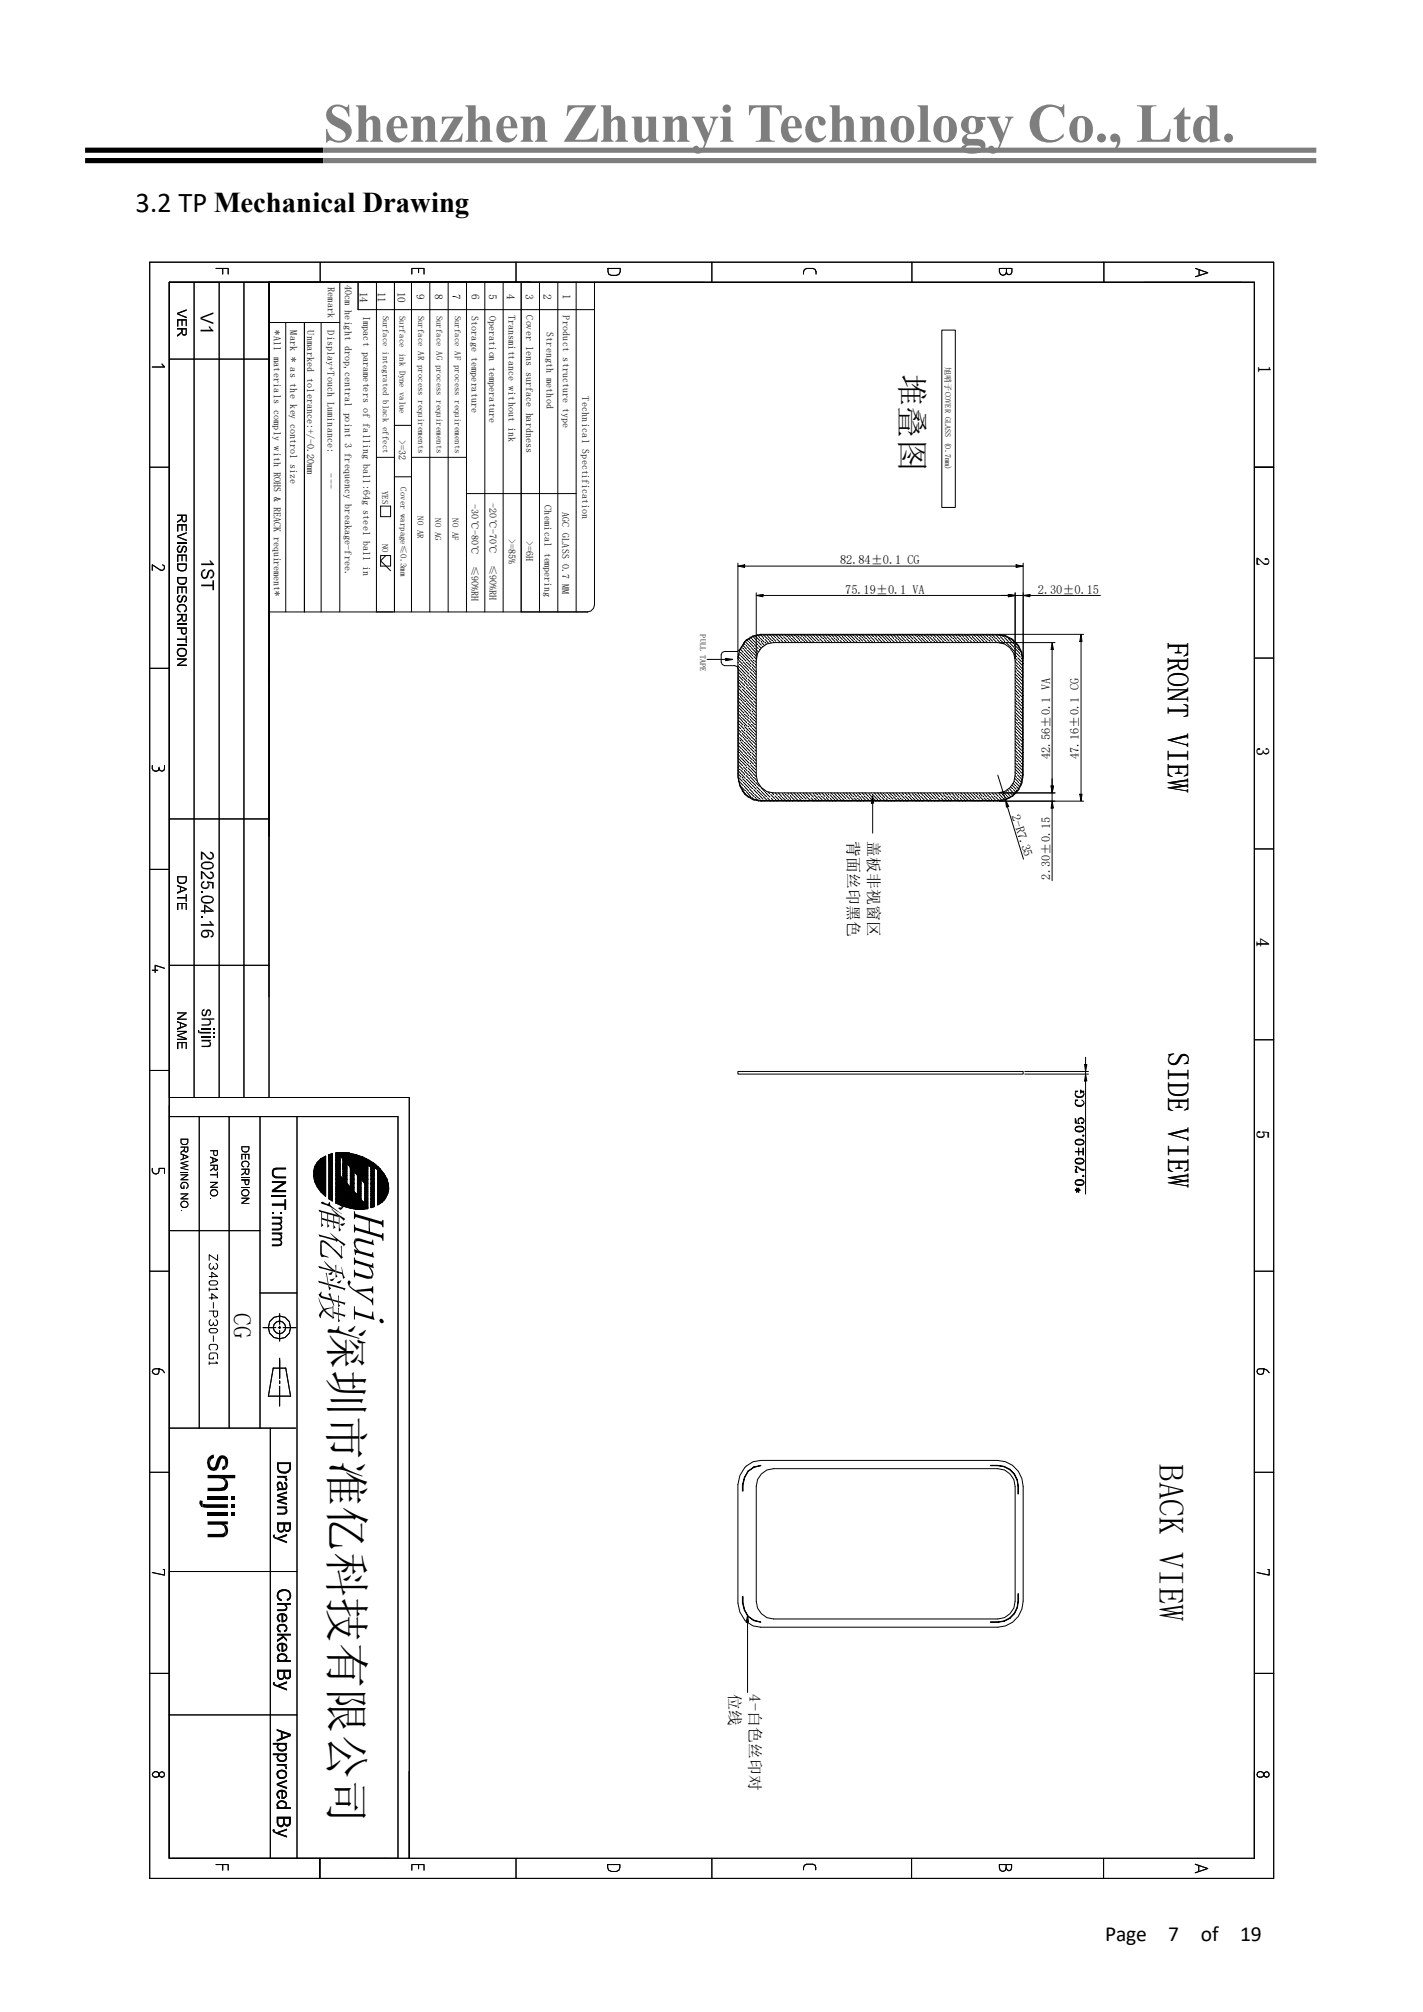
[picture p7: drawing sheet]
<svg xmlns="http://www.w3.org/2000/svg" width="210mm" height="297mm" viewBox="0 0 210 297" stroke-linecap="round" stroke-linejoin="round" font-family="sans-serif">
<defs><g id="words">
<text font-size="8.1" fill="#7e7e7e" x="47.7" y="20.9">Shenzhen Zhunyi Technology Co., Ltd.</text>
<text font-size="6.7" x="48.8" y="195.5" transform="rotate(90 48.8 195.5)">深圳市准亿科技有限公司</text>
<text font-size="5.1" x="171.1" y="216.2" transform="rotate(90 171.1 216.2)">BACK VIEW</text>
<text font-size="4.7" x="133" y="55.2" transform="rotate(90 133 55.2)">堆叠图</text>
<g font-size="4.4">
<text x="172.3" y="94.8" transform="rotate(90 172.3 94.8)">FRONT VIEW</text>
<text x="172.4" y="155.2" transform="rotate(90 172.4 155.2)">SIDE VIEW</text>
</g>
<text font-size="4.2" x="20" y="31.3">3.2 TP Mechanical Drawing</text>
<text font-size="3.7" x="34.5" y="193.9" transform="rotate(90 34.5 193.9)">CG</text>
<g font-size="3.2">
<text x="163.1" y="286.5">Page</text>
<text x="172.4" y="286.5">7</text>
<text x="177.2" y="286.5">of</text>
<text x="183" y="286.5">19</text>
</g>
<g font-size="2.7">
<text x="185.7" y="53.9" transform="rotate(90 185.7 53.9)">1</text>
<text x="185.5" y="82.2" transform="rotate(90 185.5 82.2)">2</text>
<text x="185.5" y="110.2" transform="rotate(90 185.5 110.2)">3</text>
<text x="185.5" y="138.5" transform="rotate(90 185.5 138.5)">4</text>
<text x="185.5" y="166.8" transform="rotate(90 185.5 166.8)">5</text>
</g>
<g font-size="2.3">
<text x="125.1" y="124.1" transform="rotate(90 125.1 124.1)">背面丝印黑色</text>
<text x="128.1" y="124.1" transform="rotate(90 128.1 124.1)">盖板非视窗区</text>
<text x="107.6" y="250.1" transform="rotate(90 107.6 250.1)">位线</text>
<text x="110.6" y="250.1" transform="rotate(90 110.6 250.1)">4-白色丝印对</text>
</g>
<g font-size="1.8">
<text x="124" y="83.3">82.84±0.1 CG</text>
<text x="124.8" y="87.7">75.19±0.1 VA</text>
<text x="153.2" y="87.7">2.30±0.15</text>
<text x="155" y="112.1" transform="rotate(-90 155 112.1)">42.56±0.1 VA</text>
<text x="159.2" y="112.1" transform="rotate(-90 159.2 112.1)">47.16±0.1 CG</text>
<text x="149.3" y="120.4" transform="rotate(73 149.3 120.4)">2-R7.35</text>
<text x="155" y="129.8" transform="rotate(-90 155 129.8)">2.30±0.15</text>
</g>
<g font-size="1.7">
<text x="53.1" y="43" transform="rotate(90 53.1 43)">14</text>
<text x="55.7" y="43" transform="rotate(90 55.7 43)">11</text>
<text x="58.7" y="43" transform="rotate(90 58.7 43)">10</text>
<text x="61.5" y="43.5" transform="rotate(90 61.5 43.5)">9</text>
<text x="64.2" y="43.5" transform="rotate(90 64.2 43.5)">8</text>
<text x="66.8" y="43.5" transform="rotate(90 66.8 43.5)">7</text>
<text x="69.6" y="43.5" transform="rotate(90 69.6 43.5)">6</text>
<text x="72.2" y="43.5" transform="rotate(90 72.2 43.5)">5</text>
<text x="74.8" y="43.5" transform="rotate(90 74.8 43.5)">4</text>
<text x="77.5" y="43.5" transform="rotate(90 77.5 43.5)">3</text>
<text x="80.2" y="43.5" transform="rotate(90 80.2 43.5)">2</text>
<text x="83.1" y="43.5" transform="rotate(90 83.1 43.5)">1</text>
</g>
<g font-size="1.5">
<text x="48.4" y="42.4" transform="rotate(90 48.4 42.4)">Remark</text>
<text x="50.9" y="42" transform="rotate(90 50.9 42)">40cm height drop,central point 3 frequency breakage-free.</text>
<text x="53.6" y="46.6" transform="rotate(90 53.6 46.6)">Impact parameters of falling ball:64g steel ball in</text>
<text x="69.6" y="46.6" transform="rotate(90 69.6 46.6)">Storage temperature</text>
<text x="72.2" y="46.6" transform="rotate(90 72.2 46.6)">Operation temperature</text>
<text x="75.1" y="46.4" transform="rotate(90 75.1 46.4)">Transmittance without ink</text>
<text x="77.7" y="46.5" transform="rotate(90 77.7 46.5)">Cover lens surface hardness</text>
<text x="83.1" y="46.5" transform="rotate(90 83.1 46.5)">Product structure type</text>
<text x="40.4" y="48.8" transform="rotate(90 40.4 48.8)">*All materials comply with ROHS &amp; REACK requirement*</text>
<text x="42.8" y="48.8" transform="rotate(90 42.8 48.8)">Mark * as the key control size</text>
<text x="45.4" y="48.8" transform="rotate(90 45.4 48.8)">Unmarked tolerance:+/-0.20mm</text>
<text x="48.3" y="48.8" transform="rotate(90 48.3 48.8)">Display+Touch Luminance:</text>
<text x="80.7" y="49" transform="rotate(90 80.7 49)">Strength method</text>
<text x="85.9" y="58.5" transform="rotate(90 85.9 58.5)">Technical Spectification</text>
<text x="58.9" y="64.9" transform="rotate(90 58.9 64.9)">&gt;=32</text>
<text x="48.3" y="69.9" transform="rotate(90 48.3 69.9)">---</text>
<text x="69.6" y="74.4" transform="rotate(90 69.6 74.4)">-30℃-80℃</text>
<text x="72.3" y="74.3" transform="rotate(90 72.3 74.3)">-20℃-70℃</text>
<text x="80.4" y="74.6" transform="rotate(90 80.4 74.6)">Chemical tempering</text>
<text x="83" y="75.5" transform="rotate(90 83 75.5)">AGC GLASS 0.7 MM</text>
<text x="69.6" y="83.5" transform="rotate(90 69.6 83.5)">≤90%RH</text>
<text x="72.3" y="83.4" transform="rotate(90 72.3 83.4)">≤90%RH</text>
<text x="75.1" y="79.5" transform="rotate(90 75.1 79.5)">&gt;=85%</text>
<text x="77.7" y="79.8" transform="rotate(90 77.7 79.8)">&gt;=6H</text>
</g>
<g font-size="1.3">
<text x="56.5" y="46.6" transform="rotate(90 56.5 46.6)">Surface integrated black effect</text>
<text x="59" y="46.6" transform="rotate(90 59 46.6)">Surface ink Dyne value</text>
<text x="61.7" y="46.6" transform="rotate(90 61.7 46.6)">Surface AR process requirements</text>
<text x="64.4" y="46.6" transform="rotate(90 64.4 46.6)">Surface AG process requirements</text>
<text x="67.1" y="46.6" transform="rotate(90 67.1 46.6)">Surface AF process requirements</text>
<text x="59.1" y="71.9" transform="rotate(90 59.1 71.9)">Cover warpage≤0.3mm</text>
<text x="56.4" y="72.4" transform="rotate(90 56.4 72.4)">YES</text>
<text x="61.6" y="76.2" transform="rotate(90 61.6 76.2)">NO AR</text>
<text x="64.2" y="76.5" transform="rotate(90 64.2 76.5)">NO AG</text>
<text x="66.8" y="76.5" transform="rotate(90 66.8 76.5)">NO AF</text>
<text x="56.4" y="80.3" transform="rotate(90 56.4 80.3)">NO</text>
</g>
<g font-size="1.2">
<text x="139.5" y="54.1" transform="rotate(90 139.5 54.1)">旭哨子COVER GLASS (0.7mm)</text>
<text x="103.3" y="93.6" transform="rotate(90 103.3 93.6)">PULL TAPE</text>
</g>
</g></defs>
<path d="M12.6 22.2h35.1M12.6 23.7h35.1" fill="none" stroke="#000" stroke-width=".76" stroke-linecap="butt"/>
<path d="M47.7 22.2h146.6M47.7 23.7h146.6" fill="none" stroke="#7e7e7e" stroke-width=".76" stroke-linecap="butt"/>
<g fill="none" stroke="#000" stroke-width=".15">
<path d="M22.1 38.7h165.9v238.6h-165.9zM31.9 39.6h1.8v.9M32.9 39.6v.9M47.2 38.8v2.9M61.8 39.6v.7M76.2 38.7v3M89.7 39.6h1.8v.5l-.2 .4-.3 .1h-.7l-.4-.1-.2-.4zM105.1 38.7v3M134.6 38.7v3M148.5 39.6v.6l-.1 .3-.4 .1-.3-.1-.2-.3v-.6h1.8v.6l-.1 .3-.3 .1-.3-.1-.1-.3M162.9 38.7v3M176.4 39.6l1.8 .7-1.8 .5"/>
<path d="M177 39.8v.9M23.9 53.7l.4 .5h-1.8M25 41.7h160.1v232.6h-160.1zM25 53h14.7M28.6 41.7v120.3M32.3 41.7v120.3M36 41.7v120.3M39.7 41.7v120.3M39.7 47.6h10.4M42.2 47.6v42.7M44.9 47.6v42.7M47.4 47.6v42.7"/>
<path d="M50.1 41.7v48.6M52.8 41.7v4h34.9M55.6 41.7v48.6M58.2 41.7v48.6M60.7 41.7v48.6M60.8 40.5v-.9h1.8v.9M63.4 41.7v48.6M66.1 41.7v48.6M68.8 41.7v48.6M71.6 41.7v48.6M74.3 41.7v48.6M76.9 41.7v48.6"/>
<path d="M79.6 41.7v48.6M82.3 41.7v48.6M85 41.7v48.6M87.7 41.7v47.6l-.1 .5-.4 .4-.5 .1h-47M118.6 40.5l.1-.7 .4-.2h.9l.3 .2 .1 .7M139 48.7h2v26.2h-2zM22.1 69h2.9M55.6 67.5h2.6M56.2 74.7h1.4v1.6h-1.4zM58.2 62.8h2.5M58.2 70.4h2.5M60.7 67.5h8.1"/>
<path d="M68.8 72.9h16.2M185.1 69h2.9M22.1 98.7h2.9M24 83.4l.2 .1 .1 .3-.1 .3-.3 .1h-.2l-1.2-.8v.8M56.2 82h1.4v1.6h-1.4zM56.9 82l-.7 .8 1.4 1.4M104.3 97.3h2.8M106.6 96.3l.3-.1h1.9l.5-.4a3.2 3.2 0 0 1 3-2.1h35a3.7 3.7 0 0 1 3.6 3.8v16.9a3.7 3.7 0 0 1-3.6 3.8h-35a3.4 3.4 0 0 1-3.3-3.5v-16l-.2-.3-.4-.1h-1.5l-.3-.2-.2-.4v-1zM107.1 97.2l1 .1-1 .2zM108.9 83.1v31.6a3.5 3.5 0 0 0 3.4 3.6h35a3.8 3.8 0 0 0 3.7-3.9v-16.9a3.8 3.8 0 0 0-3.7-3.9h-35a3.5 3.5 0 0 0-3.4 3.6M108.9 83.6l1-.2v.4zM108.9 96.9l.5 .5"/>
<path d="M108.9 97.8l.1 .1M108.9 98.3l.2 .3M108.9 98.7l.4 .5M109 99.2l.5 .6M109 96.5l.3 .3M109 97.5l.6 .6M109.1 99.9l.6 .6M109.2 95.8l.5 .5M109.2 98.1l.6 .6M109.3 96.4l.6 .5M109.4 95.5l.2 .2M109.4 98.7l.5 .7"/>
<path d="M109.5 97l.6 .6M109.6 99.4l.5 .6M109.6 95.2l.6 .6M109.7 97.7l.5 .6M109.7 94.9l.3 .3M109.8 95.9l.6 .6M109.9 98.3l.5 .6M109.9 83.6h40.1M109.9 96.6l.6 .5M110 98.9l.6 .6M110.1 94.8l.6 .6M110.1 97.2l.6 .6"/>
<path d="M110.2 94.4l.3 .3M110.2 99.6l.6 .6M110.2 95.4l.6 .6M110.3 97.8l.5 .6M110.4 96.1l.6 .6M110.5 98.5l.5 .5M110.5 94.3l.6 .6M110.6 96.7l.5 .6M110.7 99.1l.5 .6M110.7 94l.2 .3M110.7 95l.6 .5M110.8 97.4l.5 .6"/>
<path d="M110.8 99.8l.6 .6M110.8 95.6l.7 .6M110.9 98l.6 .6M111 93.9l.6 .5M111 96.3l.6 .6M111.1 98.7l.5 .5M111.1 94.5l.7 .6M111.2 96.9l.4 .4M111.3 99.3l.3 .3M111.3 95.1l.6 .6M111.4 97.5l.2 .3M111.5 100l.1 .1"/>
<path d="M111.5 95.8l.4 .4M111.6 98.2h.1M111.6 87.9l1-.1v.3zM111.6 87.5v9.7M111.6 94l.6 .6M111.7 96.4l.1 .1M111.8 93.7l.2 .3M111.8 94.7l.6 .5M111.9 95.3l.4 .4M112.2 93.6l.5 .5M112.2 94.2l.6 .6M112.4 95.6l.8-.5 1-.2h33.1a2.63 2.63 0 0 1 2.5 2.6v16.9a2.63 2.63 0 0 1-2.5 2.6h-33.1a2.63 2.63 0 0 1-2.6-2.6v-16.9l.2-1z"/>
<path d="M112.4 94.9l.4 .3M112.6 87.9h36.2M112.7 93.7l.6 .6M112.9 94.4l.5 .6M113 95l.1 .1M113.1 93.6v.1M113.3 93.9l.6 .6M113.5 93.6l.2 .2M113.5 94.6l.3 .3M113.9 94.1l.6 .6M114 93.6l.4 .4M114.1 94.7l.1 .2"/>
<path d="M114.5 93.6l.5 .6M114.6 94.3l.6 .6M115 93.8l.6 .6M115.2 94.4l.4 .5M115.4 93.6l.1 .1M115.6 94l.7 .6M115.8 93.6l.3 .3M115.8 94.6l.3 .3M116.3 93.6l.4 .5M116.3 94.1l.6 .6M116.4 94.8l.1 .1M116.7 93.7l.6 .6"/>
<path d="M116.9 94.3l.5 .6M117.4 93.8l.6 .6M117.5 94.5l.4 .4M117.6 93.6l.2 .2M118 94l.6 .6M118.1 93.6l.3 .4M118.2 94.7l.1 .2M118.5 93.6l.5 .5M118.6 94.2l.6 .6M119.1 93.7l.6 .6M119.2 94.4l.5 .5M119.5 93.6v.1"/>
<path d="M119.7 93.9l.6 .6M119.9 94.6l.3 .3M119.9 93.6l.2 .2M120.3 94.1l.6 .6M120.4 93.6l.3 .4M120.5 94.7l.1 .2M120.8 93.6l.6 .6M121 94.3l.5 .6M121.4 93.8l.6 .6M121.6 94.4l.4 .5M121.8 93.6v.1M122 94l.6 .6"/>
<path d="M122.2 93.6l.3 .3M122.2 94.6l.3 .3M122.7 93.6l.4 .5M122.7 94.1l.5 .6M122.9 94.8v.1M123.1 93.7l.6 .6M123.3 94.3l.5 .6M123.8 93.8l.5 .6M123.9 94.5l.4 .4M124 93.6l.2 .2M124.4 94l.5 .6M124.5 93.6l.3 .4"/>
<path d="M124.6 94.7l.2 .2M124.9 93.6l.5 .5M125 94.2l.6 .6M125.5 93.7l.5 .6M125.7 94.4l.4 .5M125.8 93.6l.1 .1M126.1 93.9l.6 .6M126.3 94.6l.3 .3M126.3 93.6l.2 .2M126.7 93.6l.4 .4M126.7 94.1l.6 .6M126.9 94.7l.1 .2"/>
<path d="M127.2 93.6l.5 .6M127.4 94.3l.5 .6M127.8 93.8l.6 .6M128 94.4l.4 .5M128.1 93.6l.1 .1M128.5 94l.5 .6M128.6 93.6l.2 .3M128.6 94.6l.2 .3M129.1 93.6l.4 .5M129.1 94.1l.5 .6M129.3 94.8v.1M129.5 93.7l.6 .6"/>
<path d="M129.7 94.3l.5 .6M130.2 93.8l.5 .6M130.3 94.5l.4 .4M130.4 93.6l.1 .2M130.8 94l.6 .6M130.9 93.6l.3 .4M131 94.7l.1 .2M131.4 93.6l.4 .5M131.4 94.2l.6 .6M131.9 93.7l.5 .6M132.1 94.4l.4 .5M132.3 93.6v.1"/>
<path d="M132.5 93.9l.6 .6M132.7 93.6l.2 .2M132.7 94.6l.3 .3M133.1 94.1l.6 .6M133.2 93.6l.3 .4M133.3 94.7l.1 .2M133.6 93.6l.6 .6M133.8 94.3l.5 .6M134.2 93.8l.6 .6M134.4 94.4l.4 .5M134.5 93.6l.1 .1M134.8 94l.6 .6"/>
<path d="M135 93.6l.2 .3M135 94.6l.2 .3M135.4 93.6l.5 .5M135.5 94.1l.6 .6M135.6 94.8l.1 .1M135.9 93.7l.6 .6M136.1 94.3l.5 .6M136.6 93.8l.5 .6M136.7 94.5l.3 .4M136.8 93.6l.2 .2M137.2 94l.6 .6M137.3 93.6l.3 .4"/>
<path d="M137.3 94.7l.2 .2M137.7 93.6l.5 .5M137.8 94.2l.6 .6M138.3 93.7l.6 .6M138.4 94.4l.5 .5M138.7 93.6v.1M138.9 93.9l.6 .6M139 94.6l.4 .3M139.1 93.6l.2 .2M139.5 94.1l.6 .6M139.6 93.6l.3 .4M139.7 94.7l.1 .2"/>
<path d="M140 93.6l.6 .6M140.1 94.3l.6 .6M140.6 93.8l.6 .6M140.8 94.4l.4 .5M140.9 93.6l.1 .1M141.2 94l.6 .6M141.4 93.6l.3 .3M141.4 94.6l.3 .3M141.8 93.6l.5 .5M141.8 94.1l.6 .6M142 94.8l.1 .1M142.3 93.7l.6 .6"/>
<path d="M142.5 94.3l.5 .6M142.9 93.8l.6 .6M143.1 94.5l.4 .4M143.2 93.6l.2 .2M143.5 94l.6 .6M143.6 93.6l.4 .4M143.7 94.7l.2 .2M144.1 93.6l.5 .5M144.2 94.2l.6 .6M144.6 93.7l.6 .6M144.8 94.4l.5 .5M145 93.6l.1 .1"/>
<path d="M145.3 93.9l.6 .6M145.4 94.6l.3 .3M145.5 93.6l.2 .2M145.9 93.6l.4 .4M145.9 94.1l.6 .6M146.1 94.7l.1 .2M146.4 93.6l.5 .6M146.5 94.3l.6 .6M147 93.8l.6 .6M147.2 94.4l.4 .5M147.3 93.6l.1 .1M147.5 94.9h8.2"/>
<path d="M147.5 93.6h12.4M147.6 94l.6 .6M147.8 94.6l.4 .5M147.8 93.7l.2 .2M148.2 94.1l.6 .6M148.4 93.8l.2 .3M148.4 94.8l.6 .6M148.8 87.8l1 .1-1 .2zM148.9 94.3l.5 .6M149.1 95l.5 .5M149.2 95.6l.6 .6M149.5 94.5l.6 .6"/>
<path d="M149.6 96.5l.4 .4M149.7 95.1l.5 .6M149.8 87.5v9.7M149.8 97.1l.3 .4M149.8 97.6l.5 .5M149.8 98.6h.1M149.8 99l.2 .2M149.8 99.5l.4 .4M149.8 100l.6 .5M149.8 87.9h1.2M149.9 95.8l.5 .6M149.9 98.2l.6 .5"/>
<path d="M150 83.4l1 .2-1 .2zM150 96.4l.6 .6M150.1 98.8l.6 .6M150.2 97.1l.6 .6M150.2 99.5l.6 .6M150.3 95.3l.1 .1M150.4 97.7l.6 .6M150.5 96l.3 .3M150.5 98.4l.5 .4M150.7 96.6l.3 .3M150.7 99l.3 .3M150.8 97.2l.2 .2"/>
<path d="M150.9 99.7l.1 .1M151 87.9l1-.1v.3zM151 83.1v14.1M152 87.9h10.4M155.3 94.9l.2 1h-.4zM155.3 95.9v20.1M159.5 93.6l.2 1.1h-.3zM159.5 94.7v22.5M185.1 97.1h2.9M22.5 113v.4a.59 .59 0 0 0 .9 .3l.1-.3M23.5 113.3v.1M24.3 113l-.1 .7-.3 .1-.3-.1-.1-.3"/>
<path d="M108.9 100.1l.1 .2M108.9 100.6l.3 .3M108.9 101.1l.5 .5M108.9 102l.1 .1M108.9 102.4l.2 .3M108.9 102.9l.4 .4M108.9 103.4l.5 .6M108.9 104.3l.1 .1M108.9 104.8l.2 .3M108.9 105.3l.4 .5M108.9 106.7l.1 .2M108.9 107.2l.3 .3"/>
<path d="M108.9 107.6l.5 .5M108.9 108.6h.1M108.9 109l.2 .3M108.9 109.5l.4 .4M108.9 110l.5 .5M108.9 110.9l.1 .1M108.9 111.4l.2 .2M108.9 111.8l.4 .5M108.9 113.3l.1 .1M108.9 113.7l.3 .4M108.9 114.2l.5 .5M109 105.8l.5 .6"/>
<path d="M109 112.4l.5 .6M109 101.6l.6 .7M109 108.2l.6 .6M109 114.8l.6 .5M109 104.1l.6 .5M109 110.6l.6 .6M109.1 106.4l.6 .6M109.1 113l.6 .6M109.1 102.3l.6 .6M109.1 108.9l.6 .6M109.1 115.4l.6 .6M109.2 104.7l.6 .6"/>
<path d="M109.2 111.3l.6 .5M109.3 100.5l.6 .6M109.3 107.1l.6 .6M109.3 113.6l.6 .6M109.3 102.9l.6 .6M109.3 109.5l.6 .6M109.3 116.1l.6 .6M109.4 105.3l.5 .6M109.4 111.9l.5 .6M109.4 101.2l.6 .6M109.4 107.8l.6 .5M109.4 114.3l.6 .6"/>
<path d="M109.5 103.6l.6 .6M109.5 110.1l.6 .6M109.5 116.8l.6 .5M109.6 106l.5 .6M109.6 112.5l.5 .6M109.6 101.8l.6 .6M109.6 108.4l.6 .6M109.6 115l.6 .5M109.7 104.2l.5 .6M109.7 110.8l.5 .6M109.7 100.1l.6 .5M109.7 106.6l.6 .6"/>
<path d="M109.7 113.2l.6 .6M109.8 102.4l.6 .6M109.8 109l.6 .6M109.8 115.6l.6 .6M109.9 104.9l.5 .6M109.9 111.4l.5 .6M109.9 100.7l.6 .6M109.9 107.3l.6 .5M109.9 113.8l.6 .6M109.9 103.1l.6 .6M109.9 109.6l.6 .6M109.9 116.2l.6 .6"/>
<path d="M110 105.5l.6 .6M110 112.1l.6 .6M110.1 101.3l.6 .6M110.1 107.9l.6 .6M110.1 114.5l.6 .6M110.1 103.8l.6 .5M110.1 110.3l.6 .6M110.1 116.9l.6 .6M110.2 106.1l.6 .6M110.2 112.7l.6 .6M110.2 102l.6 .6M110.2 108.6l.6 .6"/>
<path d="M110.2 115.1l.6 .6M110.3 117.5l.2 .2M110.3 104.4l.5 .6M110.3 111l.5 .5M110.4 100.3l.5 .5M110.4 106.8l.5 .6M110.4 113.3l.5 .6M110.4 102.6l.6 .6M110.4 109.2l.6 .6M110.4 115.8l.6 .6M110.5 105l.5 .6M110.5 111.6l.5 .6"/>
<path d="M110.5 100.9l.6 .6M110.5 107.5l.6 .5M110.5 114l.6 .6M110.6 103.3l.5 .6M110.6 109.8l.5 .6M110.6 116.4l.5 .6M110.7 105.7l.5 .6M110.7 112.2l.5 .6M110.7 101.5l.6 .6M110.7 108.1l.6 .6M110.7 114.7l.6 .5M110.8 103.9l.5 .6"/>
<path d="M110.8 110.5l.5 .6M110.8 117l.5 .6M110.8 106.3l.6 .6M110.8 112.9l.6 .6M110.8 102.2l.7 .5M110.8 108.7l.7 .6M110.8 115.3l.7 .6M110.9 104.6l.6 .6M110.9 111.1l.6 .6M110.9 117.7l.4 .4M111 100.4l.6 .6M111 107l.6 .6"/>
<path d="M111 113.5l.6 .6M111 102.8l.6 .6M111 109.4l.6 .5M111 115.9l.6 .6M111.1 105.2l.5 .5M111.1 111.8l.5 .5M111.1 101l.5 .5M111.1 107.6l.5 .5M111.1 114.2l.5 .5M111.2 103.5l.4 .4M111.2 110l.4 .4M111.2 116.6l.6 .5"/>
<path d="M111.3 105.9l.3 .3M111.3 112.4l.3 .4M111.3 101.7l.3 .3M111.3 108.3l.3 .2M111.3 114.8l.4 .4M111.4 104.1l.2 .2M111.4 110.7l.2 .2M111.4 117.2l.5 .6M111.5 106.5l.1 .2M111.5 113.1l.1 .1M111.5 102.4h.1M111.5 108.9l.1 .1"/>
<path d="M111.5 115.5l.6 .6M111.6 104.7v.1M111.6 111.3v.1M111.6 117.9l.3 .4M111.7 116.1l.5 .6M111.8 116.8l.6 .5M112 117.4l.6 .6M112.2 118.1l.2 .2M112.3 116.3l.6 .6M112.5 116.9l.5 .6M112.7 117.6l.5 .6M112.8 118.2v.1"/>
<path d="M113.1 117.1l.5 .6M113.3 117.8l.4 .5M113.4 116.9l.1 .1M113.7 117.3l.6 .6M113.9 117.9l.3 .4M113.9 117l.2 .2M114.4 117.5l.5 .6M114.4 117l.3 .4M114.5 118.1l.2 .2M114.9 117l.5 .6M115 117.6l.5 .6M115.5 117.1l.5 .7"/>
<path d="M115.6 117.8l.5 .5M115.8 117v.1M116.1 117.3l.5 .6M116.3 117l.1 .3M116.3 118l.2 .3M116.7 117l.4 .5M116.7 117.5l.6 .6M116.9 118.2l.1 .1M117.2 117l.5 .6M117.3 117.7l.6 .6M117.8 117.2l.5 .6M118 117.9l.3 .4"/>
<path d="M118.1 117l.1 .1M118.4 117.4l.6 .6M118.5 117l.3 .3M118.6 118.1l.2 .2M119 117l.4 .5M119 117.6l.6 .6M119.2 118.2v.1M119.5 117.1l.6 .6M119.7 117.8l.5 .5M120.1 117.3l.6 .6M120.3 117.9l.3 .4M120.3 117l.2 .2"/>
<path d="M120.7 117.5l.6 .6M120.8 117l.3 .4M120.9 118.1l.2 .2M121.3 117l.5 .6M121.4 117.6l.6 .6M121.8 117.1l.6 .7M122 117.8l.4 .5M122.2 117v.1M122.5 117.3l.5 .6M122.6 117l.3 .3M122.6 118l.3 .3M123.1 117l.4 .5"/>
<path d="M123.1 117.5l.6 .6M123.2 118.2l.1 .1M123.6 117l.5 .6M123.7 117.7l.6 .6M124.2 117.2l.6 .6M124.3 117.9l.4 .4M124.5 117l.1 .1M124.8 117.4l.6 .6M124.9 117l.3 .3M124.9 118.1l.3 .2M125.4 117l.4 .5M125.4 117.6l.6 .6"/>
<path d="M125.6 118.2v.1M125.9 117.1l.6 .6M126 117.8l.6 .5M126.5 117.3l.6 .6M126.7 117.9l.3 .4M126.7 117l.2 .2M127.1 117.5l.6 .6M127.2 117l.4 .4M127.3 118.1l.2 .2M127.7 117l.5 .6M127.7 117.6l.6 .6M128.2 117.1l.6 .7"/>
<path d="M128.4 117.8l.4 .5M128.6 117v.1M128.8 117.5l.1 1.1h-.3zM128.8 118.6v4.4M128.8 117.3l.6 .6M129 117l.3 .3M129 118l.3 .3M129.5 117.5l.5 .6M129.5 117l.4 .5M129.6 118.2l.1 .1M129.9 117l.6 .6M130.1 117.7l.5 .6"/>
<path d="M130.5 117.2l.6 .6M130.7 117.9l.4 .4M130.9 117l.1 .1M131.2 117.4l.6 .6M131.3 117l.3 .3M131.4 118.1l.2 .2M131.8 117l.4 .5M131.8 117.6l.6 .6M132 118.2v.1M132.3 117.1l.5 .6M132.4 117.8l.5 .5M132.9 117.3l.6 .6"/>
<path d="M133.1 117.9l.3 .4M133.2 117l.1 .2M133.5 117.5l.6 .6M133.6 117l.3 .4M133.7 118.1l.2 .2M134.1 117l.4 .6M134.2 117.6l.5 .6M134.6 117.1l.6 .7M134.8 117.8l.4 .5M135 117v.1M135.2 117.3l.6 .6M135.4 118l.3 .3"/>
<path d="M135.4 117l.2 .3M135.9 117l.4 .5M135.9 117.5l.5 .6M136.1 118.2v.1M136.3 117l.6 .6M136.5 117.7l.5 .6M137 117.2l.5 .6M137.1 117.9l.4 .4M137.2 117l.1 .1M137.6 117.4l.5 .6M137.7 117l.3 .3M137.8 118.1l.1 .2"/>
<path d="M138.1 117l.5 .5M138.2 117.6l.6 .6M138.4 118.2v.1M138.7 117.1l.5 .6M138.9 117.8l.4 .5M139.3 117.3l.5 .6M139.5 117.9l.3 .4M139.5 117l.2 .2M139.9 117.5l.6 .6M140 117l.3 .4M140.1 118.1l.1 .2M140.5 117l.4 .6"/>
<path d="M140.6 117.6l.5 .6M141 117.1l.6 .7M141.2 117.8l.4 .5M141.4 117v.1M141.7 117.3l.5 .6M141.8 117l.2 .3M141.8 118l.3 .3M142.3 117l.3 .5M142.3 117.5l.5 .6M142.4 118.2l.1 .1M142.7 117l.6 .6M142.9 117.7l.6 .6"/>
<path d="M143.4 117.2l.5 .6M143.5 117.9l.4 .4M143.6 117l.1 .1M144 117.4l.5 .6M144.1 117l.3 .3M144.1 118.1l.3 .2M144.5 117l.5 .5M144.6 117.6l.6 .6M144.8 118.2v.1M145.1 117.1l.5 .6M145.2 117.8l.5 .5M145.7 117.3l.6 .6"/>
<path d="M145.9 117.9l.3 .4M145.9 117l.2 .2M146.3 117.5l.6 .6M146.4 117l.3 .4M146.5 118.1l.1 .2M146.8 117l.5 .6M146.9 117.6l.6 .6M147.3 114.4l1.1 3.7M147.4 117.1l.6 .7M147.5 117h8.2M147.5 118.3h12.4M147.6 117.8l.3 .4"/>
<path d="M147.7 117l.1 .1M148 117.3l.6 .6M148.1 116.9l.3 .4M148.2 118l.1 .1M148.4 118.1l.5 .9-.4 .1zM148.5 116.9l.6 .6M148.6 117.5l.4 .3M148.7 116.6l.2 .2M148.7 119.1l2.3 7.7M149 116.4l.5 .6M149.1 117l.4 .5M149.2 116.2l.1 .2"/>
<path d="M149.4 115.9l.6 .6M149.5 115.6l.3 .3M149.6 116.6l.4 .4M149.7 117.2h.1M149.8 114.9l.4 .5M149.8 100.9l.1 .1M149.8 101.4l.3 .2M149.8 101.9l.4 .4M149.8 103.3l.2 .1M149.8 103.7l.3 .4M149.8 104.2l.5 .5M149.8 105.1l.1 .1"/>
<path d="M149.8 105.6l.2 .2M149.8 106l.4 .4M149.8 106.5l.6 .6M149.8 107.5l.1 .1M149.8 107.9l.3 .3M149.8 108.4l.4 .5M149.8 109.8l.2 .1M149.8 110.3l.3 .3M149.8 110.8l.5 .5M149.8 111.7h.1M149.8 112.2l.2 .2M149.8 112.6l.4 .4"/>
<path d="M149.8 113.1l.6 .5M149.8 114l.1 .1M149.8 114.5l.3 .3M149.9 102.4l.5 .5M149.9 108.9l.5 .6M149.9 115.5l.5 .6M149.9 104.7l.6 .6M149.9 111.3l.6 .6M150 100.6l.5 .6M150 107.2l.5 .6M150 113.7l.5 .6M150 103l.6 .6"/>
<path d="M150 109.6l.6 .5M150 116.1l.4 .4M150.1 105.4l.6 .6M150.1 111.9l.6 .6M150.1 101.2l.6 .6M150.1 107.8l.6 .6M150.1 114.4l.6 .6M150.2 103.6l.6 .6M150.2 110.2l.6 .6M150.2 106l.6 .6M150.2 112.6l.6 .6M150.3 101.9l.6 .5"/>
<path d="M150.3 108.4l.6 .6M150.3 115l.5 .5M150.4 104.3l.6 .6M150.4 110.8l.6 .6M150.4 100.1l.6 .6M150.4 106.7l.6 .6M150.4 113.3l.6 .5M150.5 102.5l.5 .5M150.5 109.1l.5 .5M150.5 115.6l.2 .3M150.5 104.9l.5 .5M150.5 111.5l.5 .4"/>
<path d="M150.6 100.7l.4 .5M150.6 107.3l.4 .5M150.6 113.9l.4 .4M150.7 103.2l.3 .3M150.7 109.7l.3 .4M150.7 105.6l.3 .3M150.7 112.1l.3 .3M150.8 101.4l.2 .3M150.8 107.9l.2 .3M150.8 114.5l.2 .3M150.8 103.8l.2 .2M150.8 110.4l.2 .1"/>
<path d="M150.9 106.2l.1 .1M150.9 112.8l.1 .1M151 102.1h.1M151 108.6v.1M155.1 116h.4l-.2 1zM155.3 118.3l.2 1h-.4zM155.3 117v1.3M155.3 119.3v10.7M159.4 117.2h.3l-.2 1.1zM22.1 128.3h2.9M25 120.9h14.7M185.1 125.3h2.9"/>
<path d="M22.1 158h2.9M22.5 143.2h.8M24.3 142.9l-1.4-.4v1.1M25 142.5h14.7M108.9 158.2h42.1v.4h-42.1zM151.2 158.2h9.4M151.2 158.6h9.4M160.1 157.1h.3l-.2 1.1zM160.2 158.6l.2 1h-.3zM160.2 156.1v1M160.2 158.2v.4M160.2 159.6v16.7"/>
<path d="M185.1 153.5h2.9M22.5 172.5v.4l.1 .3 .3 .1 .5-.1 .1-.7h.8v.7M25 164.8h33.7v109.5M25 162h35.4v112.3M29.4 164.8v46M33.8 164.8v46M38.4 164.8v46M43.8 164.8v109.5M46.3 172.9l1.8 .7h-1.8zM46.3 173.6l1.8 .8h-1.7zM46.4 172.2l1.7 .7h-1.8zM46.4 174.4l1.7 .8h-1.3z"/>
<path d="M46.8 171.6l1.3 .6h-1.7zM46.8 175.2l1.3 .7h-.8zM47.3 171.1l.8-.4v.4zM47.3 171.1l.8 .5h-1.3zM47.3 175.9h.8v.7zM47.3 171.1l.8-.4v5.9a3.9 3.9 0 0 1-1.7-4.4l.4-.6zM48.5 170.5l.6-.2v.2zM48.5 170.5l.6 6.4h-.6zM48.5 176.9h.6v.4zM48.5 170.5v6.4M49.1 170.3v7l-.6-.4M49.1 170.3l-.6 .2"/>
<path d="M49.6 170.2l.9-.1 .7 .1zM49.6 170.2h2zM49.6 170.2l3 .3h-3zM49.6 170.5l3.3 .1h-3.3zM49.6 170.6l.6 .2h-.6zM49.6 170.8l.6 .3h-.6zM49.6 171.1l.6 .2h-.6zM49.6 171.3l.6 .4h-.6zM49.6 171.7l.6 .2h-.6zM49.6 171.9l.6 .1h-.6zM49.6 172l.6 .2h-.6zM49.6 172.2l.6 .1z"/>
<path d="M49.6 172.3l.6 .1h-.6zM49.6 172.4l.6 .1h-.6zM49.6 172.5l.6 .1h-.6zM49.6 172.6l.6 .3h-.6zM49.6 172.9l.6 .3h-.6zM49.6 173.2l.6 .3h-.6zM49.6 173.5h.6zM49.6 173.5l1 .5h-1zM49.6 174l1 .1zM49.6 174.1h1.6zM49.6 174.1h1.6h-1.6M49.6 174.1l1.6 .6h-1.6z"/>
<path d="M49.6 174.7h1.6zM49.6 174.7l1.6 .1zM49.6 174.8l2.1 .5h-2.1zM49.6 175.3l2.6 .2h-2.6zM49.6 175.5l2.6 .4h-2.6zM49.6 175.9l3 .3h-3zM49.6 176.2l3.2 .3h-3.2zM49.6 176.5l3.7 .4h-3.7zM49.6 176.9l3.7 .2h-3.7zM49.6 177.1l4 .3h-4zM49.6 177.4l4.2 .2h-4.2zM49.6 177.6l4.2 .1h-4z"/>
<path d="M49.6 170.2a7.7 7.7 0 0 1 7 3 2.99 2.99 0 0 1-.9 4.7v-5.3M49.6 170.5h3.3M49.6 177.5h4.2M49.6 177.6h4.2M49.6 170.2v7.4M49.8 177.7l4.5 .2h-4.1zM50.2 170.6l3.4 .2h-3.2zM50.2 170.6v2.9l.4 .6v-3M50.2 170.6l.4 .5M50.2 177.9l4.1 .1h-3.8zM50.2 177.9h4.1M50.4 170.8l3.7 .3h-3.5z"/>
<path d="M50.5 178l3.8 .1h-3.3zM50.5 178.1h3.8M50.6 171.1l3.9 .2h-3.9zM50.6 171.3l4.5 .4h-4.5zM50.6 171.7l.6 .2h-.6zM50.6 171.9l.6 .1h-.6zM50.6 172l.6 .2h-.6zM50.6 172.2l.6 .1zM50.6 172.3l.6 .1h-.6zM50.6 172.4l.6 .1h-.6zM50.6 172.5l.6 .1h-.6zM50.6 172.6l.6 .3h-.6z"/>
<path d="M50.6 172.9l.6 .3h-.6zM50.6 173.2l.6 .3h-.6zM50.6 173.5h.6zM50.6 173.5l.6 .5h-.6zM50.6 174l.6 .1zM51 178.1l3.3 .2h-2.8zM51 178.2h3.3M51.2 171.7l4.2 .2h-4.1zM51.2 171.7v3l.5 .6v-3M51.2 171.7l.5 .6M51.3 171.9l4.3 .1h-4.1zM51.3 172h4.3"/>
<path d="M51.5 172l2.8 .2h-2.7zM51.5 178.3h2.8zM51.5 178.3h2.8h-2.8M51.5 178.3l2.8 .1h-2.2zM51.5 178.3h2.8M51.6 172.2l2.7 .1zM51.6 172.3h2.7M51.7 172.3l2.6 .1h-2.6zM51.7 172.4l2.6 .1h-2.6zM51.7 172.5l2.6 .1h-2.6zM51.7 172.6l2.6 .3h-2.6zM51.7 172.9l.5 .3h-.5z"/>
<path d="M51.7 173.2l.5 .3h-.5zM51.7 173.5h.5zM51.7 173.5l.5 .5h-.5zM51.7 174l.5 .1zM51.7 174.1h.5zM51.7 174.1h.5h-.5M51.7 174.1l.5 .6h-.5zM51.7 174.7h.5zM51.7 174.7l.5 .1zM51.7 174.8l.5 .5h-.5zM51.7 172.3h2.6M51.7 172.5h2.6"/>
<path d="M51.7 172.6h2.6M52.1 178.4l1.7 .1zM52.1 178.4h2.2M52.2 172.9l2.1 .3h-1.7zM52.2 172.9v3l.6 .6v-3M52.2 172.9l.6 .6M52.4 178.5h1.4zM52.6 173.2l1.7 .3h-1.5zM52.8 173.5h1.5zM52.8 173.5l1.5 .5h-1.5zM52.8 174l1.5 .1zM52.8 174.1h1.5z"/>
<path d="M52.8 174.1h1.5h-1.5M52.8 174.1l.5 .6h-.5zM52.8 174.7h.5zM52.8 174.7l.5 .1zM52.8 174.8l.5 .5h-.5zM52.8 175.3l.5 .2h-.5zM52.8 175.5l.5 .4h-.5zM52.8 175.9l.5 .3h-.5zM52.8 176.2l.5 .3h-.5zM53.3 174.1l1 .6h-.5zM53.3 174.1v3l.5 .6v-3M53.3 174.1l.5 .6"/>
<path d="M53.8 174.7h.5zM53.8 174.7l.5 .1zM53.8 174.8l.5 .5h-.5zM53.8 175.3l.5 .2h-.5zM53.8 175.5l.5 .4h-.5zM53.8 175.9l.5 .3h-.5zM53.8 176.2l.5 .3h-.5zM53.8 176.5l.5 .4h-.5zM53.8 176.9l.5 .2h-.5zM53.8 177.1l.5 .3h-.5zM53.8 177.4l.5 .2h-.5zM53.8 177.6l.5 .1h-.5z"/>
<path d="M54.3 172l1.4 .2h-1zM54.3 172v6.4a7.5 7.5 0 0 1-4.7-.8M54.3 172l.4 .2M54.7 172.2l1.1 .1zM54.7 172.3l1.2 .1h-1.2zM54.7 172.4l.5 .1h-.5zM54.7 172.5l.5 .1h-.5zM54.7 172.6l.5 .3h-.5zM54.7 172.9l.5 .3h-.5zM54.7 173.2l.5 .3h-.5zM54.7 173.5h.5zM54.7 173.5l.5 .5h-.5z"/>
<path d="M54.7 174l.5 .1zM54.7 174.1h.5zM54.7 174.1h.5h-.5M54.7 174.1l.5 .6h-.5zM54.7 174.7h.5zM54.7 174.7l.5 .1zM54.7 174.8l.5 .5h-.5zM54.7 175.3l.5 .2h-.5zM54.7 175.5l.5 .4h-.5zM54.7 175.9l.5 .3h-.5zM54.7 176.2l.5 .3h-.5zM54.7 176.5l.5 .4h-.5z"/>
<path d="M54.7 176.9l.5 .2h-.5zM54.7 177.1l.5 .3h-.5zM54.7 177.4l.5 .2h-.5zM54.7 177.6l.5 .1h-.5zM54.7 177.7l.5 .2h-.5zM54.7 177.9l.5 .1h-.5zM54.7 178l.5 .1h-.5zM54.7 178.1l.1 .2zM54.7 178.3h.1M54.7 172.2v6.1M55.2 172.4l.9 .1zM55.2 172.4v5.7l-.5 .2"/>
<path d="M55.2 172.4l.5 .2M55.6 172.5l.5 .1zM55.7 172.6l.7 .3h-.7zM55.7 172.9l.9 .3h-.9zM55.7 173.2l1.1 .3h-1.1zM55.7 173.5h1.1zM55.7 173.5l1.4 .5h-1.4zM55.7 174l1.4 .1zM55.7 174.1h1.4zM55.7 174.1l1.6 .6h-1.6zM55.7 174.7h1.6zM55.7 174.7l1.6 .1z"/>
<path d="M55.7 174.8l1.7 .5h-1.7zM55.7 175.3l1.7 .2h-1.7zM55.7 175.5l1.6 .4h-1.6zM55.7 175.9l1.5 .3h-1.5zM55.7 176.2l1.4 .3h-1.4zM55.7 176.5l1.2 .4h-1.2zM55.7 176.9l1 .2h-1zM55.7 177.1l.7 .3h-.7zM55.7 177.4l.5 .2h-.5zM55.7 177.6l.3 .1h-.3zM55.7 177.7h.3l-.3 .2zM158.7 170h1z"/>
<path d="M158.7 175.7h.7M158.7 174.6a.64 .64 0 0 0 .8 .3l.3-.1 .2-.2M158.7 174.5a.64 .64 0 0 1 .8-.2l.4 .1 .1 .1M158.7 171.4a.64 .64 0 0 0 .8 .3l.4-.1 .1-.2M158.7 171.4a.82 .82 0 0 1 1.3 0M158.7 168.7a.92 .92 0 0 0 1.3 0M158.7 168.5a.92 .92 0 0 1 1.3 0M158.7 166.7a.64 .64 0 0 0 .8 .3l.4-.1 .1-.2M158.7 166.6a.82 .82 0 0 1 1.3 0M158.7 162.9a.82 .82 0 0 0 1.3 0M158.7 161.6a.75 .75 0 0 0 1.3 0M158.7 173.1h.4"/>
<path d="M158.7 174.3a.81 .81 0 0 1 1.3 .2 .69 .69 0 0 1-.6 .5 .69 .69 0 0 1-.7-.4zM158.7 171.2a.81 .81 0 0 1 1.3 .2 .69 .69 0 0 1-.6 .4 .69 .69 0 0 1-.7-.4zM158.7 168.3a.81 .81 0 0 1 1.3 .2l-.1 .4-.5 .1a.52 .52 0 0 1-.7-.5zM158.7 166.4a.81 .81 0 0 1 1.3 .2 .69 .69 0 0 1-.6 .5 .69 .69 0 0 1-.7-.4zM158.7 165.2v.6M158.8 174.8a.85 .85 0 0 0 1 0M158.8 174.3a.85 .85 0 0 1 1 0M158.8 172.6l-.1 .2 .1 .2M158.8 171.6a.85 .85 0 0 0 1 0M158.8 171.2a.85 .85 0 0 1 1 0M158.8 168.9l.4 .1 .6-.1M158.8 168.3l.4-.1 .6 .1"/>
<path d="M158.8 166.9l.4 .1 .6-.1M158.8 166.4a.85 .85 0 0 1 1 0M158.8 165.8l-.1-.7v.7l.6 .1a.47 .47 0 0 1-.1-.8 .47 .47 0 0 1 .7 0 .47 .47 0 0 1-.2 .8l-.1-.1v-.1l.2 .1M158.9 175.4l.3 .6M158.9 163.1a.69 .69 0 0 0 .9 0M158.9 161.8a.69 .69 0 0 0 .9 0M159.1 172.3a.87 .87 0 0 0 .9 .5v-.2a1.32 1.32 0 0 1-1.1-.4h-.2l.2 .1-.2 .6 .2 .2-.1-.2 .1-.4M159.1 165.4l.1-.2 .2-.1a.42 .42 0 0 1 .6 .3M159.2 169.5v1zM159.2 175.4l-.3 .6M159.3 165.1h.5M159.4 172.6l.6 .1"/>
<path d="M159.5 161.1h.5h-.1a.63 .63 0 0 1-.5 .9 .63 .63 0 0 1-.7-.6l.2-.3h.2h-.4h.2M159.5 161.2h.3l.1 .1M159.5 160.9v.5M159.5 161l.1 .1M159.5 160.9v.2M159.5 161.1h.3M159.5 161.2v.1M159.6 161.2l-.1 .1M159.6 165.8h.1zM159.6 162.4a.47 .47 0 0 1 .4 .5 .47 .47 0 0 1-.5 .4 .59 .59 0 0 1-.8-.7l.4-.2h-.4h.2M159.8 173.6h.1M159.8 169.5l.1 1z"/>
<path d="M159.8 167.6h.1M159.8 173.5l.2 .1h-.2zM159.8 167.6h.2l-.1 .1zM22.1 187.7h2.9M25 181.7h13.4M30.9 188.4h1.2l-.8-.6v.8M30.9 191.6h1.2l-.8-.6v.8M30.9 193.5h1.2v.7l-.2 .2h-.2l-.2-.2v-.7M30.9 190.1v.5M31.1 186.5l-.2 .2v.4l.2 .3h.2l.2-.3M31.1 189.1h.8l.2 .2v.2l-.2 .2h-.8l-.2-.2v-.2zM31.1 194.8l-.2 .2v.4l.2 .3h.2l.2-.3"/>
<path d="M31.1 196.1h.8l.2 .2v.2l-.2 .3h-.8l-.2-.3v-.2zM31.1 199.3l-.2-.2v-.5l.2-.1h.8l.2 .1v.5l-.2 .2M31.5 192.3v.8M31.5 197.2v.8M31.9 186.5l.2 .2v.4l-.2 .3h-.2l-.2-.3v-.2M31.9 190.1l.2 .2h-1.2M31.9 194.8l.2 .2v.4l-.2 .3h-.2l-.2-.3v-.2M32.1 185.2v.8l-1.2-.8v.8M38.4 190.9h5.4M38.8 196h1.9M40.4 194.5a1.67 1.67 0 0 1 2.3 .6 1.67 1.67 0 0 1-.6 2.3 1.67 1.67 0 0 1-2.3-.6l-.2-.8 .2-.9zM41.1 196h.3"/>
<path d="M41.3 193.9v1.6M41.3 195.8v.3M41.3 196.4v1.6M41.8 196h1.8M185.1 187.7h2.9M22.1 217.3h2.9M23.5 202.1l-.1 .7a.57 .57 0 0 1-.9-.4l.1-.2a1.28 1.28 0 0 1 1.7 .4M25 210.8h18.6M30.9 201v.4M31.5 200.4v.2h-.6v-.6l.2-.3h.8l.2 .3v.6M31.9 201l.2 .2h-1.2M39.9 210.8v63.5"/>
<path d="M40.3 202h1.9l.7 4.1h-3.3zM41.3 200.5v3M41.3 203.9v.3M41.3 204.6v3M109.6 219.2h.1v.9h-.1zM109.9 218.1l-.2 1.1h-.1zM110.1 216.4l1-.6 1.2-.2h35a3.8 3.8 0 0 1 3.7 3.8v17a3.8 3.8 0 0 1-3.7 3.8h-35a3.5 3.5 0 0 1-3.4-3.5v-17.6l.3-1.3zM110.4 217.2l.9-.6zM110.4 217.2l-.5 .9zM111.2 216.6l1.1-.3zM112.4 217.6l.8-.6 1-.2h33.1a2.63 2.63 0 0 1 2.5 2.6v17a2.63 2.63 0 0 1-2.5 2.6h-33.1a2.63 2.63 0 0 1-2.6-2.6v-17l.2-1zM146.2 216.3l1.1 .1z"/>
<path d="M147.3 216.3l.9 .2zM148.2 216.5l.9 .4zM149.1 216.9l.6 .7zM149.7 217.6l.4 .9zM150.1 218.5l.2 .9zM150.2 219.4l.1 1.1zM185.1 217.3h2.9M186.5 202.1l-.1 .7a.52 .52 0 0 1-.7 0 .52 .52 0 0 1-.1-.6 1.33 1.33 0 0 1 1.7 .4M24.1 231.7h.2v.8l-1.8-.4M25 232h18.8M109.6 235.7h.1v.9h-.1zM109.6 236.6h.1l.2 1.1z"/>
<path d="M109.9 237.7l.5 .9zM110.3 238.4l.2 1.1h-.4zM110.3 239.5v10.3M110.4 238.6l.9 .6zM111.3 239.2l1 .3zM146.2 239.4l1.1 .1zM147.3 239.4l.9-.1zM148.2 239.3l.9-.4zM149.7 238.2l-.6 .7zM150.1 237.3l-.4 .9zM150.2 235.2l.1 1.2zM150.2 236.4l-.1 .9z"/>
<path d="M187.1 231.7h.2v.8l-1.8-.4M22.1 247h2.9M25 253.1h18.8M185.1 247h2.9M22.6 261.7l.5-.2 .3 .2 .1 .3a.54 .54 0 0 1-.9 .2l-.1-.2zM23.6 261.7l.3-.2 .3 .2 .1 .3-.1 .2-.3 .1-.3-.1-.1-.2zM31.9 275.2h1.8v.9M32.9 275.2v.9M47.2 274.3v3M60.8 276.1v-.9h1.8v.9M61.8 275.2v.7M76.2 274.3v3"/>
<path d="M89.7 275.2h1.8v.5l-.2 .4-.3 .2h-.7l-.5-.2-.1-.4zM105.1 274.3v3M118.6 276l.1-.7 .4-.1h.9l.3 .1 .1 .7M134.5 274.3v3M148.5 275.2v.5l-.2 .4-.3 .2-.4-.2-.1-.4v-.5h1.8l-.1 .8-.3 .2-.3-.2-.1-.3M162.9 274.3v2.9M176.4 275.2l1.8 .6-1.8 .7M176.9 275.4v.9M186.6 261.7l.3-.2 .3 .2 .1 .3-.1 .2-.3 .1-.3-.1-.1-.2z"/>
<circle cx="41.2" cy="195.9" r=".92"/>
<circle cx="186" cy="261.9" r=".47"/>
</g>
<g fill="#000">
<path d="M107.1 97.2l1 .1-1 .2zM108.9 83.6l1-.2v.4zM111.6 87.9l1-.1v.3zM148.8 87.8l1 .1-1 .2zM150 83.4l1 .2-1 .2zM151 87.9l1-.1v.3zM155.3 94.9l.2 1h-.4zM159.5 93.6l.2 1.1h-.3zM128.8 117.5l.1 1.1h-.3zM148.4 118.1l.5 .9-.4 .1zM155.1 116h.4l-.2 1zM155.3 118.3l.2 1h-.4z"/>
<path d="M159.4 117.2h.3l-.2 1.1zM160.1 157.1h.3l-.2 1.1zM160.2 158.6l.2 1h-.3zM46.3 172.9l1.8 .7h-1.8zM46.3 172.9h1.8v.7zM46.3 173.6l1.8 .8h-1.7zM46.3 173.6h1.8v.8zM46.4 172.2l1.7 .7h-1.8zM46.4 172.2h1.7v.7zM46.4 174.4l1.7 .8h-1.3zM46.4 174.4h1.7v.8zM46.8 171.6l1.3 .6h-1.7z"/>
<path d="M46.8 171.6h1.3v.6zM46.8 175.2l1.3 .7h-.8zM46.8 175.2h1.3v.7zM47.3 171.1l.8 .5h-1.3zM47.3 171.1h.8v.5zM47.3 175.9h.8v.7zM47.3 171.1l.8-.4v.4zM48.5 170.5l.6 6.4h-.6zM48.5 170.5h.6v6.4zM48.5 176.9h.6v.4zM48.5 170.5l.6-.2v.2zM49.6 170.2h2z"/>
<path d="M49.6 170.6l.6 .2h-.6zM49.6 170.6h.6v.2zM49.6 170.8l.6 .3h-.6zM49.6 170.8h.6v.3zM49.6 171.1l.6 .2h-.6zM49.6 171.1h.6v.2zM49.6 171.3l.6 .4h-.6zM49.6 171.3h.6v.4zM49.6 171.7l.6 .2h-.6zM49.6 171.7h.6v.2zM49.6 171.9l.6 .1h-.6zM49.6 171.9h.6v.1z"/>
<path d="M49.6 172l.6 .2h-.6zM49.6 172h.6v.2zM49.6 172.2l.6 .1zM49.6 172.3l.6 .1h-.6zM49.6 172.3h.6v.1zM49.6 172.4l.6 .1h-.6zM49.6 172.4h.6v.1zM49.6 172.5l.6 .1h-.6zM49.6 172.5h.6v.1zM49.6 172.6l.6 .3h-.6zM49.6 172.6h.6v.3zM49.6 172.9l.6 .3h-.6z"/>
<path d="M49.6 172.9h.6v.3zM49.6 173.2l.6 .3h-.6zM49.6 173.2h.6v.3zM49.6 173.5h.6zM49.6 173.5l1 .5h-1zM49.6 173.5h.6l.4 .5zM49.6 174l1 .1zM49.6 174.1h1.6zM49.6 174.1l1.6 .6h-1.6zM49.6 174.1h1.6v.6zM49.6 174.7h1.6zM49.6 174.7l1.6 .1z"/>
<path d="M49.6 174.8l2.1 .5h-2.1zM49.6 174.8h1.6l.5 .5zM49.6 170.2l.9-.1 .7 .1zM50.6 171.7l.6 .2h-.6zM50.6 171.7h.6v.2zM50.6 171.9l.6 .1h-.6zM50.6 171.9h.6v.1zM50.6 172l.6 .2h-.6zM50.6 172h.6v.2zM50.6 172.2l.6 .1zM50.6 172.3l.6 .1h-.6zM50.6 172.3h.6v.1z"/>
<path d="M50.6 172.4l.6 .1h-.6zM50.6 172.4h.6v.1zM50.6 172.5l.6 .1h-.6zM50.6 172.5h.6v.1zM50.6 172.6l.6 .3h-.6zM50.6 172.6h.6v.3zM50.6 172.9l.6 .3h-.6zM50.6 172.9h.6v.3zM50.6 173.2l.6 .3h-.6zM50.6 173.2h.6v.3zM50.6 173.5h.6zM50.6 173.5l.6 .5h-.6z"/>
<path d="M50.6 173.5h.6v.5zM50.6 174l.6 .1zM51.7 172.9l.5 .3h-.5zM51.7 172.9h.5v.3zM51.7 173.2l.5 .3h-.5zM51.7 173.2h.5v.3zM51.7 173.5h.5zM51.7 173.5l.5 .5h-.5zM51.7 173.5h.5v.5zM51.7 174l.5 .1zM51.7 174.1h.5zM51.7 174.1l.5 .6h-.5z"/>
<path d="M51.7 174.1h.5v.6zM51.7 174.7h.5zM51.7 174.7l.5 .1zM51.7 174.8l.5 .5h-.5zM51.7 174.8h.5v.5zM52.1 178.4l1.7 .1zM52.4 178.5h1.4zM52.6 173.2l1.7 .3h-1.5zM52.6 173.2h1.7v.3zM52.8 173.5h1.5zM52.8 173.5l1.5 .5h-1.5zM52.8 173.5h1.5v.5z"/>
<path d="M52.8 174l1.5 .1zM52.8 174.1h1.5zM52.8 174.1l.5 .6h-.5zM52.8 174.1h.5v.6zM52.8 174.7h.5zM52.8 174.7l.5 .1zM52.8 174.8l.5 .5h-.5zM52.8 174.8h.5v.5zM52.8 175.3l.5 .2h-.5zM52.8 175.3h.5v.2zM52.8 175.5l.5 .4h-.5zM52.8 175.5h.5v.4z"/>
<path d="M52.8 175.9l.5 .3h-.5zM52.8 175.9h.5v.3zM52.8 176.2l.5 .3h-.5zM52.8 176.2h.5v.3zM53.3 174.1l1 .6h-.5zM53.3 174.1h1v.6zM53.8 174.7h.5zM53.8 174.7l.5 .1zM53.8 174.8l.5 .5h-.5zM53.8 174.8h.5v.5zM53.8 175.3l.5 .2h-.5zM53.8 175.3h.5v.2z"/>
<path d="M53.8 175.5l.5 .4h-.5zM53.8 175.5h.5v.4zM53.8 175.9l.5 .3h-.5zM53.8 175.9h.5v.3zM53.8 176.2l.5 .3h-.5zM53.8 176.2h.5v.3zM53.8 176.5l.5 .4h-.5zM53.8 176.5h.5v.4zM53.8 176.9l.5 .2h-.5zM53.8 176.9h.5v.2zM53.8 177.1l.5 .3h-.5zM53.8 177.1h.5v.3z"/>
<path d="M53.8 177.4l.5 .2h-.5zM53.8 177.4h.5v.2zM53.8 177.6l.5 .1h-.5zM53.8 177.6h.5v.1zM54.3 172l1.4 .2h-1zM54.3 172h1.3l.1 .2zM54.7 172.2l1.1 .1zM54.7 172.3l1.2 .1h-1.2zM54.7 172.3h1.1l.1 .1zM54.7 172.4l.5 .1h-.5zM54.7 172.4h.5v.1zM54.7 172.5l.5 .1h-.5z"/>
<path d="M54.7 172.5h.5v.1zM54.7 172.6l.5 .3h-.5zM54.7 172.6h.5v.3zM54.7 172.9l.5 .3h-.5zM54.7 172.9h.5v.3zM54.7 173.2l.5 .3h-.5zM54.7 173.2h.5v.3zM54.7 173.5h.5zM54.7 173.5l.5 .5h-.5zM54.7 173.5h.5v.5zM54.7 174l.5 .1zM54.7 174.1h.5z"/>
<path d="M54.7 174.1l.5 .6h-.5zM54.7 174.1h.5v.6zM54.7 174.7h.5zM54.7 174.7l.5 .1zM54.7 174.8l.5 .5h-.5zM54.7 174.8h.5v.5zM54.7 175.3l.5 .2h-.5zM54.7 175.3h.5v.2zM54.7 175.5l.5 .4h-.5zM54.7 175.5h.5v.4zM54.7 175.9l.5 .3h-.5zM54.7 175.9h.5v.3z"/>
<path d="M54.7 176.2l.5 .3h-.5zM54.7 176.2h.5v.3zM54.7 176.5l.5 .4h-.5zM54.7 176.5h.5v.4zM54.7 176.9l.5 .2h-.5zM54.7 176.9h.5v.2zM54.7 177.1l.5 .3h-.5zM54.7 177.1h.5v.3zM54.7 177.4l.5 .2h-.5zM54.7 177.4h.5v.2zM54.7 177.6l.5 .1h-.5zM54.7 177.6h.5v.1z"/>
<path d="M54.7 177.7l.5 .2h-.5zM54.7 177.7h.5v.2zM54.7 177.9l.5 .1h-.5zM54.7 177.9h.5v.1zM54.7 178l.5 .1h-.5zM54.7 178h.5v.1zM54.7 178.1l.1 .2zM54.7 178.1h.5l-.4 .2zM55.2 172.4l.9 .1zM55.2 172.4h.7l.2 .1zM55.6 172.5l.5 .1zM55.6 172.5h.5v.1z"/>
<path d="M55.7 172.6l.7 .3h-.7zM55.7 172.6h.4l.3 .3zM55.7 172.9l.9 .3h-.9zM55.7 172.9h.7l.2 .3zM55.7 173.2l1.1 .3h-1.1zM55.7 173.2h.9l.2 .3zM55.7 173.5h1.1zM55.7 173.5l1.4 .5h-1.4zM55.7 173.5h1.1l.3 .5zM55.7 174l1.4 .1zM55.7 174.1h1.4zM55.7 174.1l1.6 .6h-1.6z"/>
<path d="M55.7 174.1h1.4l.2 .6zM55.7 174.7h1.6zM55.7 174.7l1.6 .1zM55.7 174.8l1.7 .5h-1.7zM55.7 174.8h1.6l.1 .5zM55.7 175.3l1.7 .2h-1.7zM55.7 175.3h1.7v.2zM55.7 175.5l1.6 .4h-1.6zM55.7 175.5h1.7l-.1 .4zM55.7 175.9l1.5 .3h-1.5zM55.7 175.9h1.6l-.1 .3zM55.7 176.2l1.4 .3h-1.4z"/>
<path d="M55.7 176.2h1.5l-.1 .3zM55.7 176.5l1.2 .4h-1.2zM55.7 176.5h1.4l-.2 .4zM55.7 176.9l1 .2h-1zM55.7 176.9h1.2l-.2 .2zM55.7 177.1l.7 .3h-.7zM55.7 177.1h1l-.3 .3zM55.7 177.4l.5 .2h-.5zM55.7 177.4h.7l-.2 .2zM55.7 177.6l.3 .1h-.3zM55.7 177.6h.5l-.2 .1zM55.7 177.7h.3l-.3 .2z"/>
<path d="M47.4 190.7h.1l-.1 .5zM109.6 219.2l.1 .9h-.1zM109.6 219.2h.1v.9zM109.9 218.1l-.3 1.1zM109.9 218.1l-.2 1.1h-.1zM110.4 217.2l-.5 .9zM110.4 217.2l.9-.6zM111.2 216.6l1.1-.3zM111.2 216.6l1.1-.2zM146.2 216.4l1.1-.1zM146.2 216.3h1.1zM147.3 216.3l.9 .2z"/>
<path d="M148.2 216.5l.8 .4zM148.2 216.5l.9 .4zM149.1 216.9l.6 .7zM149.7 217.6l.4 .9zM150.1 218.5l.1 .9zM150.1 218.5l.2 .9zM109.6 236.6h.1l.2 1.1zM109.6 235.7l.1 .9h-.1zM109.7 236.6l.2 1.1zM109.6 235.7h.1v.9zM109.9 237.7l.5 .9zM110.3 238.4l.2 1.1h-.4z"/>
<path d="M110.4 238.6l.8 .6zM110.4 238.6l.9 .6zM111.3 239.2l1 .3zM147.3 239.4l.9-.1zM146.2 239.5l1.1-.1zM146.2 239.4h1.1zM148.2 239.3l.9-.4zM149.7 238.2l-.7 .6zM149 238.8l.7-.6zM150.1 237.3l-.4 .9zM150.2 236.4l-.1 .9zM150.3 236.4l-.2 .9z"/>
<path d="M150.2 219.4l.1 1.1zM150.2 235.2l.1 1.2z"/>
<path d="M26.7 48.8l.1 .4-.7 .5v-.2l.5-.3z" fill-rule="evenodd"/>
<path d="M26.7 48.8l.1 .4-.7 .5v-.2l.5-.3z" fill-rule="evenodd"/>
<path d="M26.9 48.6v.6l.3 .2 .2-.1v-.2v.4h-.5z" fill-rule="evenodd"/>
<path d="M26.9 48.6v.6l.3 .2 .2-.1v-.2v.4h-.5z" fill-rule="evenodd"/>
<path d="M26.1 46.2l1.5 .6v.2l-1.5-.6z" fill-rule="evenodd"/>
<path d="M26.1 46.2l1.5-.5v.2l-1.3 .4z" fill-rule="evenodd"/>
<path d="M26.1 47.1h1.5v1h-.2v-.8h-.5v.8h-.1v-.8h-.5v.9h-.2z" fill-rule="evenodd"/>
<path d="M26.1 48.4h1.5v1l-.2 .1v-.9h-.5v.9l-.2-.9h-.6z" fill-rule="evenodd"/>
<path d="M26.1 46.2l1.5 .6v.2l-1.5-.6z" fill-rule="evenodd"/>
<path d="M26.1 46.2l1.5-.5v.2l-1.3 .4z" fill-rule="evenodd"/>
<path d="M26.1 47.1h1.5v1h-.2v-.8h-.5v.8h-.1v-.8h-.5v.9h-.2z" fill-rule="evenodd"/>
<path d="M26.1 48.4h1.5v1l-.2 .1v-.9h-.5v.9l-.2-.9h-.6z" fill-rule="evenodd"/>
<path d="M30.8 48.2h.2l.1 .5z" fill-rule="evenodd"/>
<path d="M29.6 46.8l1.9 .8v.3l-1.9-.8z" fill-rule="evenodd"/>
<path d="M29.6 46.8l1.9-.7v.2l-1.7 .7z" fill-rule="evenodd"/>
<path d="M29.6 48.7h1.5v-.3l.4 .3v.2h-1.9z" fill-rule="evenodd"/>
<path d="M26.7 76.4l.1 .3-.7 .5v-.2l.5-.3z" fill-rule="evenodd"/>
<path d="M26.7 76.4l.1 .3-.7 .5v-.2l.5-.3z" fill-rule="evenodd"/>
<path d="M26.9 76.2v.6l.3 .1h.2v-.3v.4h-.5z" fill-rule="evenodd"/>
<path d="M26.9 76.2v.6l.3 .1h.2v-.3v.4h-.5z" fill-rule="evenodd"/>
<path d="M26.1 76h1.5v.9l-.2 .1v-.8h-.5v.8l-.2-.8h-.6z" fill-rule="evenodd"/>
<path d="M26.1 77.4h1.5v1h-.2v-.8h-.5v.8h-.1v-.8h-.5v.9h-.2z" fill-rule="evenodd"/>
<path d="M26.1 79.1l1.5 .6v.2l-1.5-.6z" fill-rule="evenodd"/>
<path d="M26.1 79.1l1.5-.5v.2l-1.3 .4z" fill-rule="evenodd"/>
<path d="M26.1 76h1.5v.9l-.2 .1v-.8h-.5v.8l-.2-.8h-.6z" fill-rule="evenodd"/>
<path d="M26.1 77.4h1.5v1h-.2v-.8h-.5v.8h-.1v-.8h-.5v.9h-.2z" fill-rule="evenodd"/>
<path d="M26.1 79.1l1.5 .6v.2l-1.5-.6z" fill-rule="evenodd"/>
<path d="M26.1 79.1l1.5-.5v.2l-1.3 .4z" fill-rule="evenodd"/>
<path d="M26.1 80.1h1.5v.2h-1.5z" fill-rule="evenodd"/>
<path d="M26.1 92.1h1.5v.2h-1.5z" fill-rule="evenodd"/>
<path d="M26.1 95.1h1.5v.2h-1.5z" fill-rule="evenodd"/>
<path d="M26.1 80.1h1.5v.2h-1.5z" fill-rule="evenodd"/>
<path d="M26.1 92.1h1.5v.2h-1.5z" fill-rule="evenodd"/>
<path d="M26.1 95.1h1.5v.2h-1.5z" fill-rule="evenodd"/>
<path d="M26.3 80.6l.3-.1v.2h-.2l-.1 .4z" fill-rule="evenodd"/>
<path d="M26.3 87.9l.3-.1v.2a.39 .39 0 0 0-.3 .4z" fill-rule="evenodd"/>
<path d="M26.3 80.6l.3-.1v.2h-.2l-.1 .4z" fill-rule="evenodd"/>
<path d="M26.3 87.9l.3-.1v.2a.39 .39 0 0 0-.3 .4z" fill-rule="evenodd"/>
<path d="M26.3 89.8a.41 .41 0 0 0 .4 .4l-.1 .2-.3-.2z" fill-rule="evenodd"/>
<path d="M26.3 89.8a.41 .41 0 0 0 .4 .4l-.1 .2-.3-.2z" fill-rule="evenodd"/>
<path d="M26.1 91.6l.5-.2 .1-.3 .1 .3-.1 .1-.6 .4z" fill-rule="evenodd"/>
<path d="M26.1 91.6l.5-.2 .1-.3 .1 .3-.1 .1-.6 .4z" fill-rule="evenodd"/>
<path d="M27.4 81v.5l-.2 .1-.1-.2 .3-.1z" fill-rule="evenodd"/>
<path d="M27.4 88.4v.4l-.2 .1-.1-.2 .3-.1z" fill-rule="evenodd"/>
<path d="M26.9 90.8v.6l.3 .2 .2-.1v-.2v.4h-.4z" fill-rule="evenodd"/>
<path d="M27.4 81v.5l-.2 .1-.1-.2 .3-.1z" fill-rule="evenodd"/>
<path d="M27.4 88.4v.4l-.2 .1-.1-.2 .3-.1z" fill-rule="evenodd"/>
<path d="M26.9 90.8v.6l.3 .2 .2-.1v-.2v.4h-.4z" fill-rule="evenodd"/>
<path d="M26.3 83.4a.57 .57 0 0 0 .4 .7 .57 .57 0 0 0 .7-.4l.1 .5a.98 .98 0 0 1-1.3-.1z" fill-rule="evenodd"/>
<path d="M26.3 85.4a.57 .57 0 0 0 .4 .7 .57 .57 0 0 0 .7-.4l.1 .4a.85 .85 0 0 1-1.3-.1z" fill-rule="evenodd"/>
<path d="M26.3 83.4a.57 .57 0 0 0 .4 .7 .57 .57 0 0 0 .7-.4l.1 .5a.98 .98 0 0 1-1.3-.1z" fill-rule="evenodd"/>
<path d="M26.3 85.4a.57 .57 0 0 0 .4 .7 .57 .57 0 0 0 .7-.4l.1 .4a.85 .85 0 0 1-1.3-.1z" fill-rule="evenodd"/>
<path d="M27.4 89.8l.1 .4-.3 .2-.1-.2 .3-.2z" fill-rule="evenodd"/>
<path d="M26.9 92.8v.6h.4l.1-.2 .1 .3a.52 .52 0 0 1-.7 .1z" fill-rule="evenodd"/>
<path d="M26.2 95.9l.1 .4a.58 .58 0 0 0 .5 .5 .58 .58 0 0 0 .6-.5l.1 .4a.76 .76 0 0 1-1 .2 .76 .76 0 0 1-.3-1z" fill-rule="evenodd"/>
<path d="M27.4 89.8l.1 .4-.3 .2-.1-.2 .3-.2z" fill-rule="evenodd"/>
<path d="M26.9 92.8v.6h.4l.1-.2 .1 .3a.52 .52 0 0 1-.7 .1z" fill-rule="evenodd"/>
<path d="M26.2 95.9l.1 .4a.58 .58 0 0 0 .5 .5 .58 .58 0 0 0 .6-.5l.1 .4a.76 .76 0 0 1-1 .2 .76 .76 0 0 1-.3-1z" fill-rule="evenodd"/>
<path d="M26.1 81.9h1.5v1h-.2v-.8h-.5v.7h-.1v-.7h-.5v.8h-.2z" fill-rule="evenodd"/>
<path d="M26.1 83.2h1.5l-.1 1-.1-.8h-1.1l-.1 .7-.1-.2z" fill-rule="evenodd"/>
<path d="M26.1 85.2h1.5v.7l-.1 .2-.1-.7h-1.1l-.1 .6-.1-.1z" fill-rule="evenodd"/>
<path d="M26.1 86.6h1.5v1h-.2v-.8h-.5v.8h-.1v-.8h-.5v.9h-.2z" fill-rule="evenodd"/>
<path d="M26.1 90.6h1.5v.9l-.2 .2v-.9h-.5v.8l-.2-.8h-.6z" fill-rule="evenodd"/>
<path d="M26.1 92.6h1.5l-.1 .9-.1-.7h-.5l-.1 .8-.1-.3v-.5h-.6z" fill-rule="evenodd"/>
<path d="M26.1 94.3h1.3v-.5h.2v1.2h-.2v-.5h-1.3z" fill-rule="evenodd"/>
<path d="M26.1 98.1h1.5v.2h-1.5z" fill-rule="evenodd"/>
<path d="M26.1 97.2h1.5v.2h-1.5z" fill-rule="evenodd"/>
<path d="M26.1 98.1l1.2-.7h.3l-1.2 .7z" fill-rule="evenodd"/>
<path d="M26.1 81.9h1.5v1h-.2v-.8h-.5v.7h-.1v-.7h-.5v.8h-.2z" fill-rule="evenodd"/>
<path d="M26.1 83.2h1.5l-.1 1-.1-.8h-1.1l-.1 .7-.1-.2z" fill-rule="evenodd"/>
<path d="M26.1 85.2h1.5v.7l-.1 .2-.1-.7h-1.1l-.1 .6-.1-.1z" fill-rule="evenodd"/>
<path d="M26.1 86.6h1.5v1h-.2v-.8h-.5v.8h-.1v-.8h-.5v.9h-.2z" fill-rule="evenodd"/>
<path d="M26.1 90.6h1.5v.9l-.2 .2v-.9h-.5v.8l-.2-.8h-.6z" fill-rule="evenodd"/>
<path d="M26.1 92.6h1.5l-.1 .9-.1-.7h-.5l-.1 .8-.1-.3v-.5h-.6z" fill-rule="evenodd"/>
<path d="M26.1 94.3h1.3v-.5h.2v1.2h-.2v-.5h-1.3z" fill-rule="evenodd"/>
<path d="M26.1 98.1h1.5v.2h-1.5z" fill-rule="evenodd"/>
<path d="M26.1 97.2h1.5v.2h-1.5z" fill-rule="evenodd"/>
<path d="M26.1 98.1l1.2-.7h.3l-1.2 .7z" fill-rule="evenodd"/>
<path d="M26.3 80.6v.5l.1 .3h.3v-.3a.44 .44 0 0 1 .3-.5 .44 .44 0 0 1 .6 .2v.5l-.2 .2v-.7l-.2-.1-.2 .2a.5 .5 0 0 1-.2 .6 .5 .5 0 0 1-.6-.1l-.1-.3z" fill-rule="evenodd"/>
<path d="M26.3 87.9v.7l.2 .2 .2-.1 .1-.6a.42 .42 0 0 1 .6-.2l.2 .4v.4l-.2 .1v-.6l-.2-.1-.2 .2a.5 .5 0 0 1-.2 .6 .5 .5 0 0 1-.6-.1l-.1-.4z" fill-rule="evenodd"/>
<path d="M26.3 89.3a.75 .75 0 0 1 1 0 .75 .75 0 0 1 .2 .9l-.1-.4a.61 .61 0 0 0-.4-.5 .61 .61 0 0 0-.6 .2l-.2 .7a.61 .61 0 0 1 .1-.9z" fill-rule="evenodd"/>
<path d="M26.3 95.8a.75 .75 0 0 1 1-.1 .75 .75 0 0 1 .2 1 .75 .75 0 0 0-.3-.8l-.6-.1-.2 .1-.1 .4-.1-.4z" fill-rule="evenodd"/>
<path d="M26.3 80.6v.5l.1 .3h.3v-.3a.44 .44 0 0 1 .3-.5 .44 .44 0 0 1 .6 .2v.5l-.2 .2v-.7l-.2-.1-.2 .2a.5 .5 0 0 1-.2 .6 .5 .5 0 0 1-.6-.1l-.1-.3z" fill-rule="evenodd"/>
<path d="M26.3 87.9v.7l.2 .2 .2-.1 .1-.6a.42 .42 0 0 1 .6-.2l.2 .4v.4l-.2 .1v-.6l-.2-.1-.2 .2a.5 .5 0 0 1-.2 .6 .5 .5 0 0 1-.6-.1l-.1-.4z" fill-rule="evenodd"/>
<path d="M26.3 89.3a.75 .75 0 0 1 1 0 .75 .75 0 0 1 .2 .9l-.1-.4a.61 .61 0 0 0-.4-.5 .61 .61 0 0 0-.6 .2l-.2 .7a.61 .61 0 0 1 .1-.9z" fill-rule="evenodd"/>
<path d="M26.3 95.8a.75 .75 0 0 1 1-.1 .75 .75 0 0 1 .2 1 .75 .75 0 0 0-.3-.8l-.6-.1-.2 .1-.1 .4-.1-.4z" fill-rule="evenodd"/>
<path d="M29.9 84.2l.4-.2v.2a.53 .53 0 0 0-.4 .6z" fill-rule="evenodd"/>
<path d="M30.9 82.7h.2l.2 .2-.1 .3z" fill-rule="evenodd"/>
<path d="M31.4 84.7v.6l-.3 .1-.1-.2 .3-.2z" fill-rule="evenodd"/>
<path d="M29.7 83.2h1.5l.1-.3 .3 .4v.1h-1.9z" fill-rule="evenodd"/>
<path d="M29.7 86.3h1.6v-.6h.3v1.4h-.3v-.6h-1.6z" fill-rule="evenodd"/>
<path d="M29.9 84.2v.6l.1 .4h.4l.1-.4a.55 .55 0 0 1 .4-.7 .55 .55 0 0 1 .6 .2l.1 .4-.2 .6-.1-.9-.2-.1-.2 .1-.1 .3a.6 .6 0 0 1-.3 .7 .6 .6 0 0 1-.7-.2l-.2-.4z" fill-rule="evenodd"/>
<path d="M26.3 129.5v.3a.57 .57 0 0 0 .5 .5 .57 .57 0 0 0 .6-.2v-.3l.1 .5a.98 .98 0 0 1-1.3-.1z" fill-rule="evenodd"/>
<path d="M26.3 129.5v.3a.57 .57 0 0 0 .5 .5 .57 .57 0 0 0 .6-.2v-.3l.1 .5a.98 .98 0 0 1-1.3-.1z" fill-rule="evenodd"/>
<path d="M26.1 129.4h1.5v.7l-.1 .2-.1-.8h-1.1l-.1 .7-.1-.1z" fill-rule="evenodd"/>
<path d="M26.1 130.6l1.5 .6v.2l-.9-.4-.1 .5v-.5l-.5-.2z" fill-rule="evenodd"/>
<path d="M26.7 131v.5l.6-.2 .3 .1-1.5 .5v-.2l.5-.2z" fill-rule="evenodd"/>
<path d="M26.1 132.4h1.3v-.4h.2v1.1h-.2v-.5h-1.3z" fill-rule="evenodd"/>
<path d="M26.1 133.3h1.5v1h-.2v-.9h-.5v.8h-.1v-.8h-.5v.9h-.2z" fill-rule="evenodd"/>
<path d="M26.1 129.4h1.5v.7l-.1 .2-.1-.8h-1.1l-.1 .7-.1-.1z" fill-rule="evenodd"/>
<path d="M26.1 130.6l1.5 .6v.2l-.9-.4-.1 .5v-.5l-.5-.2z" fill-rule="evenodd"/>
<path d="M26.7 131v.5l.6-.2 .3 .1-1.5 .5v-.2l.5-.2z" fill-rule="evenodd"/>
<path d="M26.1 132.4h1.3v-.4h.2v1.1h-.2v-.5h-1.3z" fill-rule="evenodd"/>
<path d="M26.1 133.3h1.5v1h-.2v-.9h-.5v.8h-.1v-.8h-.5v.9h-.2z" fill-rule="evenodd"/>
<path d="M29.6 131.6h.3v.2h-.3z" fill-rule="evenodd"/>
<path d="M29.6 135.2h.3v.2h-.3z" fill-rule="evenodd"/>
<path d="M29.8 130.2l.4-.2v.3l-.3 .1-.1 .2z" fill-rule="evenodd"/>
<path d="M29.8 130.2l.1 .7 .3 .1h.3l.2-.4v.5a.65 .65 0 0 1-.9 0 .65 .65 0 0 1 0-.9z" fill-rule="evenodd"/>
<path d="M29.8 137.4v.5a.44 .44 0 0 0 .5 .3 .44 .44 0 0 0 .4-.3v.4a.63 .63 0 0 1-.9 0 .63 .63 0 0 1 0-.9z" fill-rule="evenodd"/>
<path d="M30.6 137.4a.61 .61 0 0 1 .1 .9z" fill-rule="evenodd"/>
<path d="M30.8 130.3a.54 .54 0 0 1-.1 .8z" fill-rule="evenodd"/>
<path d="M30.9 136h.2l.1 .2v.2z" fill-rule="evenodd"/>
<path d="M29.6 125.7l.5 .2 .4 .5 .5 .3 .3-.1v-.3l.1 .5a.77 .77 0 0 1-1.1-.5l-.4-.3v.9h-.3z" fill-rule="evenodd"/>
<path d="M29.6 128.6l.5 .1 .4 .6 .5 .3 .3-.1v-.3l.1 .4a.78 .78 0 0 1-1.1-.3l-.4-.4v.9h-.3z" fill-rule="evenodd"/>
<path d="M29.8 127.4a1.6 1.6 0 0 1 1.6 0l-.1 .4v-.2l-.2-.2h-.5a.64 .64 0 0 0-.9 .7 .55 .55 0 0 1 .1-.7z" fill-rule="evenodd"/>
<path d="M29.8 132.4a1.47 1.47 0 0 1 1.6 .1l-.1 .3v-.2l-.2-.1-.8-.1a.41 .41 0 0 0-.5 .4l-.1 .4a.62 .62 0 0 1 .1-.8z" fill-rule="evenodd"/>
<path d="M31.3 137.9l.1 .4-.3 .1v-.2l.2-.1z" fill-rule="evenodd"/>
<path d="M30.5 130.1l1 .1v1h-.2v-.8l-.5-.1-.1 .8v-.5z" fill-rule="evenodd"/>
<path d="M30.1 133.5h.2l1.2 .9v.2l-1.2-.8v1.1h-.2v-.3h-.5v-.2h.5z" fill-rule="evenodd"/>
<path d="M30.3 133.8v.6h.9l.3 .2h-1.2z" fill-rule="evenodd"/>
<path d="M31 125.7a.63 .63 0 0 1 .5 .4 .63 .63 0 0 1-.1 .7l-.1-.7-.3-.1z" fill-rule="evenodd"/>
<path d="M29.8 127.8a.8 .8 0 0 0 1.1 .3l.3-.1 .2-.6a.59 .59 0 0 1 .1 .7 .59 .59 0 0 1-.7 .2l-.2 .1-.8-.2-.1-.1z" fill-rule="evenodd"/>
<path d="M31 128.6a.6 .6 0 0 1 .5 .4 .6 .6 0 0 1-.1 .6l-.1-.6-.3-.2z" fill-rule="evenodd"/>
<path d="M29.8 132.8a.54 .54 0 0 0 .8 .4l.6-.1 .2-.6a.6 .6 0 0 1 0 .6 .6 .6 0 0 1-.6 .3l-.7-.1-.4-.1z" fill-rule="evenodd"/>
<path d="M29.6 136.4h1.6v-.2l.4 .3v.2h-2z" fill-rule="evenodd"/>
<path d="M29.8 137.4a1.34 1.34 0 0 1 1.7 .2 .48 .48 0 0 1-.1 .7l-.1-.4a.61 .61 0 0 0-.7-.5v.2a.48 .48 0 0 0-.8 .3z" fill-rule="evenodd"/>
<path d="M26.1 150.3l1.5 .1v.1h-1.5z" fill-rule="evenodd"/>
<path d="M26.1 149.5h1.5v.1h-1.5z" fill-rule="evenodd"/>
<path d="M26.1 150.3l1.2-.7h.3l-1.2 .8z" fill-rule="evenodd"/>
<path d="M26.1 150.7l1.5 .6v.1l-.9-.3-.1 .5v-.5l-.5-.2z" fill-rule="evenodd"/>
<path d="M26.7 151.1v.5l.6-.2h.3l-1.5 .6v-.2l.5-.2z" fill-rule="evenodd"/>
<path d="M26.1 152.8l1.5 .4v.3l-1.5-.6z" fill-rule="evenodd"/>
<path d="M26.1 153.3h1.2l.3 .2h-1.5z" fill-rule="evenodd"/>
<path d="M26.1 152.2h1.5v.2l-.2-.1h-1.3z" fill-rule="evenodd"/>
<path d="M26.1 152.8l1.3-.5 .2 .1-1.2 .5z" fill-rule="evenodd"/>
<path d="M26.1 153.8h1.5v1.1h-.2v-.9h-.5v.8h-.1v-.8h-.5v.9h-.2z" fill-rule="evenodd"/>
<path d="M26.1 150.3l1.5 .1v.1h-1.5z" fill-rule="evenodd"/>
<path d="M26.1 149.5h1.5v.1h-1.5z" fill-rule="evenodd"/>
<path d="M26.1 150.3l1.2-.7h.3l-1.2 .8z" fill-rule="evenodd"/>
<path d="M26.1 150.7l1.5 .6v.1l-.9-.3-.1 .5v-.5l-.5-.2z" fill-rule="evenodd"/>
<path d="M26.7 151.1v.5l.6-.2h.3l-1.5 .6v-.2l.5-.2z" fill-rule="evenodd"/>
<path d="M26.1 152.8l1.5 .4v.3l-1.5-.6z" fill-rule="evenodd"/>
<path d="M26.1 153.3h1.2l.3 .2h-1.5z" fill-rule="evenodd"/>
<path d="M26.1 152.2h1.5v.2l-.2-.1h-1.3z" fill-rule="evenodd"/>
<path d="M26.1 152.8l1.3-.5 .2 .1-1.2 .5z" fill-rule="evenodd"/>
<path d="M26.1 153.8h1.5v1.1h-.2v-.9h-.5v.8h-.1v-.8h-.5v.9h-.2z" fill-rule="evenodd"/>
<path d="M29.2 152l.2 .1v.4l-.2-.2z" fill-rule="evenodd"/>
<path d="M29.7 151.7h1.4v.3h-1.4z" fill-rule="evenodd"/>
<path d="M29.7 152.9h1.4v.3h-1.4z" fill-rule="evenodd"/>
<path d="M29.8 149.1l.4-.2v.3l-.2 .1-.1 .2z" fill-rule="evenodd"/>
<path d="M31 149.5v.4l-.2 .1-.1-.2 .2-.1z" fill-rule="evenodd"/>
<path d="M29.7 154.4h.9l.3-.2 .1-.1v.4l-1.3 .1z" fill-rule="evenodd"/>
<path d="M29.4 152.2l.3 .1h1.4v.3l-1.7-.1z" fill-rule="evenodd"/>
<path d="M29.7 153.5h1.4v.2h-.2v.1l-.2-.1h-1z" fill-rule="evenodd"/>
<path d="M29.8 149.1l.2 .6h.3l.1-.2a.45 .45 0 0 1 .5-.5 .61 .61 0 0 1 .1 .9l-.1-.6-.1-.1-.2 .1-.1 .5a.4 .4 0 0 1-.4 .2 .4 .4 0 0 1-.3-.2z" fill-rule="evenodd"/>
<path d="M29.7 151.2h.9l.3-.1 .1-.6a.48 .48 0 0 1 .2 .6 .48 .48 0 0 1-.6 .3h-.9z" fill-rule="evenodd"/>
<path d="M30.9 153.7a.55 .55 0 0 1 .1 .8z" fill-rule="evenodd"/>
<path d="M31.4 151.7h.2v.3h-.2z" fill-rule="evenodd"/>
<path d="M31.4 152.3h.2v.3h-.2z" fill-rule="evenodd"/>
<path d="M31.4 152.9h.2v.3h-.2z" fill-rule="evenodd"/>
<path d="M29.7 150.3h1.9v.2h-.6v.4l-.2-.3-1.1-.1z" fill-rule="evenodd"/>
<path d="M26.7 173h1.1v.1h-1.1z" fill-rule="evenodd"/>
<path d="M26.7 178.6h.1v.1h-.1z" fill-rule="evenodd"/>
<path d="M26.7 173h1.1v.1h-1.1z" fill-rule="evenodd"/>
<path d="M26.7 178.6h.1v.1h-.1z" fill-rule="evenodd"/>
<path d="M26.7 170l.3-.2 .2-.3-.1 .4-.4 .3z" fill-rule="evenodd"/>
<path d="M26.7 170l.3-.2 .2-.3-.1 .4-.4 .3z" fill-rule="evenodd"/>
<path d="M26.7 175l.2 .3h.2v-.3h.1v.5h-.4l-.1-.1z" fill-rule="evenodd"/>
<path d="M26.7 175l.2 .3h.2v-.3h.1v.5h-.4l-.1-.1z" fill-rule="evenodd"/>
<path d="M27.3 169.4v.5h.3v-.2v.4h-.3z" fill-rule="evenodd"/>
<path d="M27.3 169.4v.5h.3v-.2v.4h-.3z" fill-rule="evenodd"/>
<path d="M26.8 168.2a.45 .45 0 0 0 .3 .7 .45 .45 0 0 0 .5-.4l.1 .4a.82 .82 0 0 1-1-.1z" fill-rule="evenodd"/>
<path d="M27.7 175v.4l-.2 .1z" fill-rule="evenodd"/>
<path d="M26.8 168.2a.45 .45 0 0 0 .3 .7 .45 .45 0 0 0 .5-.4l.1 .4a.82 .82 0 0 1-1-.1z" fill-rule="evenodd"/>
<path d="M27.7 175v.4l-.2 .1z" fill-rule="evenodd"/>
<path d="M26.7 177.5a.54 .54 0 0 0 .3 .6 .54 .54 0 0 0 .7-.2v-.1v.3a.6 .6 0 0 1-.8 .2 .6 .6 0 0 1-.2-.8z" fill-rule="evenodd"/>
<path d="M26.7 177.5a.54 .54 0 0 0 .3 .6 .54 .54 0 0 0 .7-.2v-.1v.3a.6 .6 0 0 1-.8 .2 .6 .6 0 0 1-.2-.8z" fill-rule="evenodd"/>
<path d="M26.7 168.1h1.1l-.1 .8-.1-.7h-.8l-.1 .6z" fill-rule="evenodd"/>
<path d="M26.7 169.3h1.1l-.1 .7-.1 .1v-.7h-.3v.7l-.1-.2v-.5h-.5z" fill-rule="evenodd"/>
<path d="M26.7 170.2l1.1 .5v.2l-.7-.3-.1 .4v-.5l-.3-.1z" fill-rule="evenodd"/>
<path d="M27.1 170.6v.4l.5-.2 .2 .1-1.1 .4v-.1l.3-.2z" fill-rule="evenodd"/>
<path d="M26.7 171.6l1.1-.2v.1l-.9 .2z" fill-rule="evenodd"/>
<path d="M26.7 171.6l1.1 .4v.1l-1.1-.3z" fill-rule="evenodd"/>
<path d="M26.7 172.3l.9-.3 .2 .1-.6 .2z" fill-rule="evenodd"/>
<path d="M26.7 172.3l1.1 .3v.2l-1.1-.3z" fill-rule="evenodd"/>
<path d="M26.7 174.1h1.1v.1h-1.1z" fill-rule="evenodd"/>
<path d="M26.7 173.3h1.1v.2h-1.1z" fill-rule="evenodd"/>
<path d="M26.7 174.1l.9-.6h.2l-.9 .6z" fill-rule="evenodd"/>
<path d="M26.7 176.9h1.1v.1h-1.1z" fill-rule="evenodd"/>
<path d="M26.7 176.2h1.1v.1h-1.1z" fill-rule="evenodd"/>
<path d="M26.7 176.9l.9-.6h.2l-.9 .6z" fill-rule="evenodd"/>
<path d="M26.7 168.1h1.1l-.1 .8-.1-.7h-.8l-.1 .6z" fill-rule="evenodd"/>
<path d="M26.7 169.3h1.1l-.1 .7-.1 .1v-.7h-.3v.7l-.1-.2v-.5h-.5z" fill-rule="evenodd"/>
<path d="M26.7 170.2l1.1 .5v.2l-.7-.3-.1 .4v-.5l-.3-.1z" fill-rule="evenodd"/>
<path d="M27.1 170.6v.4l.5-.2 .2 .1-1.1 .4v-.1l.3-.2z" fill-rule="evenodd"/>
<path d="M26.7 171.6l1.1-.2v.1l-.9 .2z" fill-rule="evenodd"/>
<path d="M26.7 171.6l1.1 .4v.1l-1.1-.3z" fill-rule="evenodd"/>
<path d="M26.7 172.3l.9-.3 .2 .1-.6 .2z" fill-rule="evenodd"/>
<path d="M26.7 172.3l1.1 .3v.2l-1.1-.3z" fill-rule="evenodd"/>
<path d="M26.7 174.1h1.1v.1h-1.1z" fill-rule="evenodd"/>
<path d="M26.7 173.3h1.1v.2h-1.1z" fill-rule="evenodd"/>
<path d="M26.7 174.1l.9-.6h.2l-.9 .6z" fill-rule="evenodd"/>
<path d="M26.7 176.9h1.1v.1h-1.1z" fill-rule="evenodd"/>
<path d="M26.7 176.2h1.1v.1h-1.1z" fill-rule="evenodd"/>
<path d="M26.7 176.9l.9-.6h.2l-.9 .6z" fill-rule="evenodd"/>
<path d="M26.9 174.5a.61 .61 0 0 1 .8 .1 .61 .61 0 0 1 0 .8v-.4a.48 .48 0 0 0-.5-.4 .48 .48 0 0 0-.5 .4v.4a.7 .7 0 0 1 .2-.9z" fill-rule="evenodd"/>
<path d="M26.8 177.4a.59 .59 0 0 1 .8-.1 .59 .59 0 0 1 .1 .8 .53 .53 0 0 0-.2-.7 .53 .53 0 0 0-.7 .2l-.1 .2v-.3z" fill-rule="evenodd"/>
<path d="M26.9 174.5a.61 .61 0 0 1 .8 .1 .61 .61 0 0 1 0 .8v-.4a.48 .48 0 0 0-.5-.4 .48 .48 0 0 0-.5 .4v.4a.7 .7 0 0 1 .2-.9z" fill-rule="evenodd"/>
<path d="M26.8 177.4a.59 .59 0 0 1 .8-.1 .59 .59 0 0 1 .1 .8 .53 .53 0 0 0-.2-.7 .53 .53 0 0 0-.7 .2l-.1 .2v-.3z" fill-rule="evenodd"/>
<path d="M31 176.8h.2v.2h-.2z" fill-rule="evenodd"/>
<path d="M31 176.8h.2v.2h-.2z" fill-rule="evenodd"/>
<path d="M31 172.7l.4-.2 .1-.3v.4l-.5 .3z" fill-rule="evenodd"/>
<path d="M31 172.7l.4-.2 .1-.3v.4l-.5 .3z" fill-rule="evenodd"/>
<path d="M31.6 172.1l.1 .5h.3v-.2v.4l-.4-.1z" fill-rule="evenodd"/>
<path d="M31.6 172.1l.1 .5h.3v-.2v.4l-.4-.1z" fill-rule="evenodd"/>
<path d="M31.6 169.9v.5l.2 .1h.2v-.3l.1 .3a.35 .35 0 0 1-.5 .1z" fill-rule="evenodd"/>
<path d="M31.1 175.8a.53 .53 0 0 0 .3 .6 .53 .53 0 0 0 .7-.3v.3a.6 .6 0 0 1-.8 .2 .6 .6 0 0 1-.2-.8z" fill-rule="evenodd"/>
<path d="M31.6 169.9v.5l.2 .1h.2v-.3l.1 .3a.35 .35 0 0 1-.5 .1z" fill-rule="evenodd"/>
<path d="M31.1 175.8a.53 .53 0 0 0 .3 .6 .53 .53 0 0 0 .7-.3v.3a.6 .6 0 0 1-.8 .2 .6 .6 0 0 1-.2-.8z" fill-rule="evenodd"/>
<path d="M31 169.8h1.2l-.1 .7-.1-.6h-.4v.7l-.1-.1v-.6h-.5z" fill-rule="evenodd"/>
<path d="M31 170.7l1.2 .5v.2l-.7-.3-.2 .4v-.5l-.3-.1z" fill-rule="evenodd"/>
<path d="M31.5 171.1v.3l.5-.1 .2 .1-1.2 .4v-.2l.3-.1z" fill-rule="evenodd"/>
<path d="M31 171.9h1.2l-.1 .8-.1 .1v-.7h-.4v.6l-.1-.1v-.5h-.5z" fill-rule="evenodd"/>
<path d="M31 173.3h1v-.3h.2v.9h-.2v-.4h-1z" fill-rule="evenodd"/>
<path d="M31 175.2h1.2v.1h-1.2z" fill-rule="evenodd"/>
<path d="M31 174.5h1.2v.1h-1.2z" fill-rule="evenodd"/>
<path d="M31 175.2l.9-.6h.3l-.9 .6z" fill-rule="evenodd"/>
<path d="M31 169.8h1.2l-.1 .7-.1-.6h-.4v.7l-.1-.1v-.6h-.5z" fill-rule="evenodd"/>
<path d="M31 170.7l1.2 .5v.2l-.7-.3-.2 .4v-.5l-.3-.1z" fill-rule="evenodd"/>
<path d="M31.5 171.1v.3l.5-.1 .2 .1-1.2 .4v-.2l.3-.1z" fill-rule="evenodd"/>
<path d="M31 171.9h1.2l-.1 .8-.1 .1v-.7h-.4v.6l-.1-.1v-.5h-.5z" fill-rule="evenodd"/>
<path d="M31 173.3h1v-.3h.2v.9h-.2v-.4h-1z" fill-rule="evenodd"/>
<path d="M31 175.2h1.2v.1h-1.2z" fill-rule="evenodd"/>
<path d="M31 174.5h1.2v.1h-1.2z" fill-rule="evenodd"/>
<path d="M31 175.2l.9-.6h.3l-.9 .6z" fill-rule="evenodd"/>
<path d="M31.3 175.6a.6 .6 0 0 1 .7 0 .6 .6 0 0 1 .1 .8 .53 .53 0 0 0-.3-.7 .53 .53 0 0 0-.6 .2l-.1 .2v-.3z" fill-rule="evenodd"/>
<path d="M31.3 175.6a.6 .6 0 0 1 .7 0 .6 .6 0 0 1 .1 .8 .53 .53 0 0 0-.3-.7 .53 .53 0 0 0-.6 .2l-.1 .2v-.3z" fill-rule="evenodd"/>
<path d="M35.6 173.7h1.2v.1h-1.2z" fill-rule="evenodd"/>
<path d="M35.6 175.2h1.2v.1h-1.2z" fill-rule="evenodd"/>
<path d="M35.6 173.7h1.2v.1h-1.2z" fill-rule="evenodd"/>
<path d="M35.6 175.2h1.2v.1h-1.2z" fill-rule="evenodd"/>
<path d="M35.7 171.8l.2 .4h.1v.1l-.3-.1z" fill-rule="evenodd"/>
<path d="M35.7 171.8l.2 .4h.1v.1l-.3-.1z" fill-rule="evenodd"/>
<path d="M35.6 173.3l.4-.2 .1-.2v.2l-.1 .2-.4 .2z" fill-rule="evenodd"/>
<path d="M35.6 173.3l.4-.2 .1-.2v.2l-.1 .2-.4 .2z" fill-rule="evenodd"/>
<path d="M35.8 169.4a.47 .47 0 0 0 .3 .6 .47 .47 0 0 0 .6-.4v.3a.68 .68 0 0 1-1 0z" fill-rule="evenodd"/>
<path d="M36.3 172.7v.5l.2 .1 .2-.2v.3l-.5-.1z" fill-rule="evenodd"/>
<path d="M35.8 169.4a.47 .47 0 0 0 .3 .6 .47 .47 0 0 0 .6-.4v.3a.68 .68 0 0 1-1 0z" fill-rule="evenodd"/>
<path d="M36.3 172.7v.5l.2 .1 .2-.2v.3l-.5-.1z" fill-rule="evenodd"/>
<path d="M36.7 171.9v.3l-.2 .1-.1-.1 .2-.1z" fill-rule="evenodd"/>
<path d="M36.2 174.3v.4l.4 .1 .1-.3v.4l-.2 .1-.3-.1z" fill-rule="evenodd"/>
<path d="M35.7 175.8a.59 .59 0 0 0 .4 .7l.4-.1 .2-.3v.3a.6 .6 0 0 1-.8 .2 .6 .6 0 0 1-.2-.8z" fill-rule="evenodd"/>
<path d="M36.7 171.9v.3l-.2 .1-.1-.1 .2-.1z" fill-rule="evenodd"/>
<path d="M36.2 174.3v.4l.4 .1 .1-.3v.4l-.2 .1-.3-.1z" fill-rule="evenodd"/>
<path d="M35.7 175.8a.59 .59 0 0 0 .4 .7l.4-.1 .2-.3v.3a.6 .6 0 0 1-.8 .2 .6 .6 0 0 1-.2-.8z" fill-rule="evenodd"/>
<path d="M35.6 169.2h1.2l-.1 .7v-.5h-.9l-.1 .5z" fill-rule="evenodd"/>
<path d="M35.6 170.3h1.2v.9h-.1v-.7h-.4v.6h-.2v-.6h-.3v.7h-.2z" fill-rule="evenodd"/>
<path d="M35.8 171.4a.61 .61 0 0 1 .7 0 .61 .61 0 0 1 .2 .8 .55 .55 0 0 0-.2-.7 .51 .51 0 0 0-.8 .3v.4l-.1-.5z" fill-rule="evenodd"/>
<path d="M35.6 172.5h1.2v.5l-.1 .4v-.7h-.4l-.1 .6-.1-.6h-.5z" fill-rule="evenodd"/>
<path d="M35.6 174.1h1.2l-.1 .8v-.6h-.5v.6l-.1-.6h-.5z" fill-rule="evenodd"/>
<path d="M35.7 175.8a.6 .6 0 0 1 .8-.2 .6 .6 0 0 1 .2 .8 .52 .52 0 0 0-.1-.6 .52 .52 0 0 0-.6-.1l-.3 .4z" fill-rule="evenodd"/>
<path d="M35.6 177.5l1.2 .1v.1h-1.2z" fill-rule="evenodd"/>
<path d="M35.6 176.8h1.2v.1h-1.2z" fill-rule="evenodd"/>
<path d="M35.6 177.5l.9-.6h.3l-.9 .7z" fill-rule="evenodd"/>
<path d="M35.6 169.2h1.2l-.1 .7v-.5h-.9l-.1 .5z" fill-rule="evenodd"/>
<path d="M35.6 170.3h1.2v.9h-.1v-.7h-.4v.6h-.2v-.6h-.3v.7h-.2z" fill-rule="evenodd"/>
<path d="M35.8 171.4a.61 .61 0 0 1 .7 0 .61 .61 0 0 1 .2 .8 .55 .55 0 0 0-.2-.7 .51 .51 0 0 0-.8 .3v.4l-.1-.5z" fill-rule="evenodd"/>
<path d="M35.6 172.5h1.2v.5l-.1 .4v-.7h-.4l-.1 .6-.1-.6h-.5z" fill-rule="evenodd"/>
<path d="M35.6 174.1h1.2l-.1 .8v-.6h-.5v.6l-.1-.6h-.5z" fill-rule="evenodd"/>
<path d="M35.7 175.8a.6 .6 0 0 1 .8-.2 .6 .6 0 0 1 .2 .8 .52 .52 0 0 0-.1-.6 .52 .52 0 0 0-.6-.1l-.3 .4z" fill-rule="evenodd"/>
<path d="M35.6 177.5l1.2 .1v.1h-1.2z" fill-rule="evenodd"/>
<path d="M35.6 176.8h1.2v.1h-1.2z" fill-rule="evenodd"/>
<path d="M35.6 177.5l.9-.6h.3l-.9 .7z" fill-rule="evenodd"/>
<path d="M40.1 178.9h.3v.3h-.3z" fill-rule="evenodd"/>
<path d="M40.1 178.9h.3v.3h-.3z" fill-rule="evenodd"/>
<path d="M41.4 178.9h.2v.3h-.2z" fill-rule="evenodd"/>
<path d="M41.4 178.9h.2v.3h-.2z" fill-rule="evenodd"/>
<path d="M40.1 179.6h1.5v.3h-.2v.2a1.56 1.56 0 0 0-1.3-.2z" fill-rule="evenodd"/>
<path d="M40.1 179.6h1.5v.3h-.2v.2a1.56 1.56 0 0 0-1.3-.2z" fill-rule="evenodd"/>
<path d="M40.4 173.1a.53 .53 0 0 0 .6 .6h1.2v.2h-1.7l-.2-.2z" fill-rule="evenodd"/>
<path d="M40.4 172.5l.3-.1h1.5v.2l-1.6 .1-.2 .1-.1 .9a1.05 1.05 0 0 1 .1-1.2z" fill-rule="evenodd"/>
<path d="M40.1 175.7h2.1v.3h-2.1z" fill-rule="evenodd"/>
<path d="M40.1 174.4h2.1v.3l-2.1-.1z" fill-rule="evenodd"/>
<path d="M40.1 175.7l1.6-1.1 .5 .1-1.6 1z" fill-rule="evenodd"/>
<path d="M40.1 177.7h1.9v-.7h.2v1.6h-.2v-.6h-1.9z" fill-rule="evenodd"/>
<path d="M40.4 173.1a.53 .53 0 0 0 .6 .6h1.2v.2h-1.7l-.2-.2z" fill-rule="evenodd"/>
<path d="M40.4 172.5l.3-.1h1.5v.2l-1.6 .1-.2 .1-.1 .9a1.05 1.05 0 0 1 .1-1.2z" fill-rule="evenodd"/>
<path d="M40.1 175.7h2.1v.3h-2.1z" fill-rule="evenodd"/>
<path d="M40.1 174.4h2.1v.3l-2.1-.1z" fill-rule="evenodd"/>
<path d="M40.1 175.7l1.6-1.1 .5 .1-1.6 1z" fill-rule="evenodd"/>
<path d="M40.1 177.7h1.9v-.7h.2v1.6h-.2v-.6h-1.9z" fill-rule="evenodd"/>
<path d="M47 178.6l2.7 .7 .3 .4-.7-.2-.1 1.9v-2l-.8-.2-.1 2v-2l-.8-.3-.1 2.2v-2.2l-.3-.1z" fill-rule="evenodd"/>
<path d="M47.4 177.4h.2l.8 .3 .3-.3a1.06 1.06 0 0 0 .7 1.1l1.1 .7-.5-.3a6.1 6.1 0 0 0-2.5-1.2l-.2-.1z" fill-rule="evenodd"/>
<path d="M49.9 178.3l.8-.2-.5 .5z" fill-rule="evenodd"/>
<path d="M50 179.3l1 .6-.3 .3-.6-.6z" fill-rule="evenodd"/>
<path d="M40.1 181.4l1.2-.1 .2-.2 .1 .4-.4 .1h-1.1z" fill-rule="evenodd"/>
<path d="M40.1 183.7h1.2l.2-.3 .1 .4-.4 .2h-1.1z" fill-rule="evenodd"/>
<path d="M40.1 181.4l1.2-.1 .2-.2 .1 .4-.4 .1h-1.1z" fill-rule="evenodd"/>
<path d="M40.1 183.7h1.2l.2-.3 .1 .4-.4 .2h-1.1z" fill-rule="evenodd"/>
<path d="M41.5 180.3l.1 .2-.2 .2z" fill-rule="evenodd"/>
<path d="M41.5 182.6l.1 .3-.2 .1z" fill-rule="evenodd"/>
<path d="M41.5 180.3l.1 .2-.2 .2z" fill-rule="evenodd"/>
<path d="M41.5 182.6l.1 .3-.2 .1z" fill-rule="evenodd"/>
<path d="M40.1 180.5l1.3-.1v.3a.57 .57 0 0 1 .2 .8l-.2-.7-.3-.1h-1z" fill-rule="evenodd"/>
<path d="M41.4 179.9l.2 .2v.4z" fill-rule="evenodd"/>
<path d="M40.1 182h1.5v.2h-.2v.2a1.56 1.56 0 0 0-1.3-.2z" fill-rule="evenodd"/>
<path d="M40.1 182.8h1.3v.2a.57 .57 0 0 1 .2 .8l-.2-.6-.3-.1h-1z" fill-rule="evenodd"/>
<path d="M41.4 182.2l.2 .1v.6z" fill-rule="evenodd"/>
<path d="M40.1 180.5l1.3-.1v.3a.57 .57 0 0 1 .2 .8l-.2-.7-.3-.1h-1z" fill-rule="evenodd"/>
<path d="M41.4 179.9l.2 .2v.4z" fill-rule="evenodd"/>
<path d="M40.1 182h1.5v.2h-.2v.2a1.56 1.56 0 0 0-1.3-.2z" fill-rule="evenodd"/>
<path d="M40.1 182.8h1.3v.2a.57 .57 0 0 1 .2 .8l-.2-.6-.3-.1h-1z" fill-rule="evenodd"/>
<path d="M41.4 182.2l.2 .1v.6z" fill-rule="evenodd"/>
<path d="M47.5 180v.5l.2 .4-.3 .2z" fill-rule="evenodd"/>
<path d="M47.7 193.3l.1 .2-.3 .5-.2 .6h-.1l-.1-.4 .1-.4z" fill-rule="evenodd"/>
<path d="M47.5 178.9v.9l.8 .2v.3l-.8-.3z" fill-rule="evenodd"/>
<path d="M47 189.1l1.4 .4v.2l-1.3-.3z" fill-rule="evenodd"/>
<path d="M47.3 183.1l.3 2.1 .9 .4v.1a1.07 1.07 0 0 0-1-.1 2.98 2.98 0 0 1-.2-2.4z" fill-rule="evenodd"/>
<path d="M48.4 180.3v.4l.2 .3-.3 .2z" fill-rule="evenodd"/>
<path d="M48.4 191l.4-.1v.8z" fill-rule="evenodd"/>
<path d="M48.2 187.8l.3 1.9 .4 .5-.3 .3-.5-2.5z" fill-rule="evenodd"/>
<path d="M47 186.9l2 .5 .1 .3-2-.5z" fill-rule="evenodd"/>
<path d="M47 191.6l.4 .9 .5 .7 1.1-.2h.1v.1a1.12 1.12 0 0 0-1.2 .5l-.6-1.1z" fill-rule="evenodd"/>
<path d="M48 193.4l.3 .3 .8 .6v.4l-.1-.2-1.1-.9z" fill-rule="evenodd"/>
<path d="M48.4 188l.7-.3-.2 .5z" fill-rule="evenodd"/>
<path d="M48.4 179.2v.8l.8 .3v.2l-.8-.2z" fill-rule="evenodd"/>
<path d="M47.4 190.7v.5l.2 .1 1.2 .4v-.5l.5 1.5-.1 .1-.3-.8-1.5-.4-.3-.3-.1-.2z" fill-rule="evenodd"/>
<path d="M49.1 192.9l.1-.1v1.5l.1 .2-.2 .2z" fill-rule="evenodd"/>
<path d="M48.7 188.9l.7-.2-.3 .4h-.2z" fill-rule="evenodd"/>
<path d="M49.3 180.5v.4l.2 .3-.3 .2z" fill-rule="evenodd"/>
<path d="M47.9 186.1l1.2 1.3 .4 .2v.2l-.4-.1-.1-.3-.8-.6z" fill-rule="evenodd"/>
<path d="M47 182.2l2.6 .7v.3l-2.4-.7z" fill-rule="evenodd"/>
<path d="M49.5 186.8l.1-.1a2.85 2.85 0 0 0 .2 1.7l-.3 .2z" fill-rule="evenodd"/>
<path d="M49.2 193.6l.7 .2v.3l-.7-.2z" fill-rule="evenodd"/>
<path d="M49 191.8l.9 .2v.3l-.8-.3z" fill-rule="evenodd"/>
<path d="M49.3 179.5v.8l.7 .1v.3l-.7-.2z" fill-rule="evenodd"/>
<path d="M49.9 191.3l.1-.1a2.16 2.16 0 0 0 .2 1.6l-.3 .2z" fill-rule="evenodd"/>
<path d="M49.9 193.1l.1-.1v1.7l.2 .3-.3 .2z" fill-rule="evenodd"/>
<path d="M49 178.4l1 .9 .1 .3v1.6l.2 .4-.3 .2v-1.1a1.35 1.35 0 0 0-.6-1.7z" fill-rule="evenodd"/>
<path d="M47.3 183.1a1.11 1.11 0 0 1 1.2 .5l1.8 1.8v.5a10.3 10.3 0 0 0-2.6-2.6l-.2 .2v.4z" fill-rule="evenodd"/>
<path d="M49.7 189.3l.7-.3-.2 .4-.2 .1z" fill-rule="evenodd"/>
<path d="M49.6 187.6l.9 .2v.3l-.9-.3z" fill-rule="evenodd"/>
<path d="M50.4 183.9v1.5l.2 .2-.3 .3v-1.9z" fill-rule="evenodd"/>
<path d="M50.4 187l.5 1.6-.3 .2z" fill-rule="evenodd"/>
<path d="M50.2 180.7l.8-.1-.5 .4z" fill-rule="evenodd"/>
<path d="M48.6 181.9l1.4 1.2 1 .6-.3 .3v-.2l-.8-.6-.1-.1-.1 .3-.1-.2v-.3z" fill-rule="evenodd"/>
<path d="M48.5 189.5l2.5 .7-.2 .3-.1-.2-2.2-.6z" fill-rule="evenodd"/>
<path d="M50 193.8l1 .3-.2 .4-.1-.2-.7-.2z" fill-rule="evenodd"/>
<path d="M50 192l1 .3-.2 .4-.1-.2-.7-.2z" fill-rule="evenodd"/>
<path d="M51.4 189.1l.2-.1a.39 .39 0 0 1 0 .6v.4l-.3-.6z" fill-rule="evenodd"/>
<path d="M52.4 182.8v.8l.2 .6 .5 .5a1.2 1.2 0 0 1-.7-1.9z" fill-rule="evenodd"/>
<path d="M52.2 187.4l.2 .1v.3l.2 .1 1.7 .5h.4l.2-.3v.6l-.7 .1-1.6-.5h-.2v.3l-.2-.1z" fill-rule="evenodd"/>
<path d="M51.6 189.6a1.06 1.06 0 0 0 .8 .8l2.4 1.5 .1-.4 .2 .1v1.1h-.2l-.2-.7-2.6-1.6-.5-.4z" fill-rule="evenodd"/>
<path d="M52.4 190.4l2.3-.2 .1-.1 .1-.3 .2 .1v1.1l-.4-.4-1.8 .1z" fill-rule="evenodd"/>
<path d="M54.4 187h.2l.4 .6 .1 .5-.2 .6v-.6z" fill-rule="evenodd"/>
<path d="M52.2 185.6l.2 .1v.2l.2 .1 2.1 .7h.2v-.3l.2 .1 .1 .7-2.6-.8-.2 .1v.2h-.2z" fill-rule="evenodd"/>
<path d="M52.4 182.8h.5l1.8 .5h.1l.1-.3h.2v.5l.1 .3-2.1-.6h-.5l-.2 .4z" fill-rule="evenodd"/>
<path d="M52.2 184.4l2.5 .7h.1l.1-.3 .2 .1v.4l.1 .4-2.5-.8-.1 .1-.1 .3-.1-.1z" fill-rule="evenodd"/>
<path d="M52.2 192.8l.2 .1v.5l.2 .3 2.1 .6h.1l.1-.7h.2l.2 1.3-2.7-.8h-.2v.1v.6h-.2z" fill-rule="evenodd"/>
<path d="M52.2 178.8h.2v.3l.2 .1 3.6 1.1h.2v-.2h.2v1.1l-.2-.1-.2-.4-1.6-.4-.2 1.5v-1.6l-1.8-.5h-.2v.3l-.2-.1z" fill-rule="evenodd"/>
<path d="M52.2 180.7l.2 .1v.3l.2 .1 1.8 .6 .2-1.5v1.5l1.6 .5h.2v-.3l.2 .1v1.1l-.2-.1-.2-.4-3.6-1.1-.2 .1v.3l-.2-.1z" fill-rule="evenodd"/>
<path d="M56.1 194.7h.2l.3 .2v.2v.2h-.3l-.2-.1-.1-.3z" fill-rule="evenodd"/>
<path d="M30.8 215.1l.4-.3 .3-.1 .1 .5-.4 .2-.2 .6z" fill-rule="evenodd"/>
<path d="M33.2 215.9l.1 .9-.5 .2v-.4l.4-.2z" fill-rule="evenodd"/>
<path d="M30.8 215.1l.3 1.4 .3 .2 .3-.2a2.4 2.4 0 0 1 .7-1.6 .87 .87 0 0 1 1 .1 .87 .87 0 0 1 .3 .9l-.1 .6-.3 .3-.1-1.4-.3-.1h-.2l-.1 .2a2.93 2.93 0 0 1-.7 1.5 .99 .99 0 0 1-1.4-1l.1-.6z" fill-rule="evenodd"/>
<path d="M30.6 219.6h1.9l.6-.1 .1-.5v-.8a1.04 1.04 0 0 1 .5 1.2 1.04 1.04 0 0 1-1.2 .7h-1.9z" fill-rule="evenodd"/>
<path d="M30.6 217.7h4.1v.5h-1.5v.8l-.1-.4-.3-.3-2.2-.1z" fill-rule="evenodd"/>
<path d="M41 218.8l.1 .9-.2-.2-.1-.3z" fill-rule="evenodd"/>
<path d="M41 218.8l.1 .9-.2-.2-.1-.3z" fill-rule="evenodd"/>
<path d="M41 218.8l.2-.1a.46 .46 0 0 1 .5 .4l-.1 .6-.2-.7h-.3l-.1 .3z" fill-rule="evenodd"/>
<path d="M41 218.8l.2-.1a.46 .46 0 0 1 .5 .4l-.1 .6-.2-.7h-.3l-.1 .3z" fill-rule="evenodd"/>
<path d="M41.9 218.7l.3 .1v.6l-.3-.4z" fill-rule="evenodd"/>
<path d="M41.9 218.7l.3 .1v.6l-.3-.4z" fill-rule="evenodd"/>
<path d="M40.9 217.9h1.5v.2h-.3v.3l-.2-.2-1-.1z" fill-rule="evenodd"/>
<path d="M40.9 217.9h1.5v.2h-.3v.3l-.2-.2-1-.1z" fill-rule="evenodd"/>
<path d="M42.1 218.1l.3 .3-.1 .2h-.2z" fill-rule="evenodd"/>
<path d="M41.1 219.5l.2 .2h.3l.1-.6 .1 .6h.3l.1-.9a.67 .67 0 0 1 .1 .9 .67 .67 0 0 1-.8 .3l-.6 .1v-.3l.2-.1z" fill-rule="evenodd"/>
<path d="M42.1 218.1l.3 .3-.1 .2h-.2z" fill-rule="evenodd"/>
<path d="M41.1 219.5l.2 .2h.3l.1-.6 .1 .6h.3l.1-.9a.67 .67 0 0 1 .1 .9 .67 .67 0 0 1-.8 .3l-.6 .1v-.3l.2-.1z" fill-rule="evenodd"/>
<path d="M41.1 216.1v.5a.8 .8 0 0 0 .6 .7 .8 .8 0 0 0 .9-.4l.1-.3v.6a1.18 1.18 0 0 1-1.7-.1z" fill-rule="evenodd"/>
<path d="M41.1 216.1v.5a.8 .8 0 0 0 .6 .7 .8 .8 0 0 0 .9-.4l.1-.3v.6a1.18 1.18 0 0 1-1.7-.1z" fill-rule="evenodd"/>
<path d="M40.9 215.9h2a1.45 1.45 0 0 1-.1 1.2l-.1-1h-1.6l-.1 1-.1-.4z" fill-rule="evenodd"/>
<path d="M40.9 215.9h2a1.45 1.45 0 0 1-.1 1.2l-.1-1h-1.6l-.1 1-.1-.4z" fill-rule="evenodd"/>
<path d="M29.5 221.5l.4 .1v.9l-.2-.1-.2-.4z" fill-rule="evenodd"/>
<path d="M30.6 220.8h3v.5h-3z" fill-rule="evenodd"/>
<path d="M30.6 223.3h3v.5h-3z" fill-rule="evenodd"/>
<path d="M30.6 226.4h2.3l.3-.2v-.4l.1 .9-.3 .2h-2.4z" fill-rule="evenodd"/>
<path d="M29.9 221.8l.1 .2 .5 .1h3.1v.5h-3.2l-.5-.1z" fill-rule="evenodd"/>
<path d="M30.6 224.6h3v.4h-.4l-.1 .3-.5-.2h-2z" fill-rule="evenodd"/>
<path d="M33.2 225a1.11 1.11 0 0 1 .1 1.7l-.1-.9-.1-.5z" fill-rule="evenodd"/>
<path d="M34.1 220.8h.6v.5h-.6z" fill-rule="evenodd"/>
<path d="M34.1 222.1h.6v.5h-.6z" fill-rule="evenodd"/>
<path d="M34.1 223.3h.6v.5h-.6z" fill-rule="evenodd"/>
<path d="M40.3 226.6l.3-.1-.1 .6-.2-.2z" fill-rule="evenodd"/>
<path d="M40.3 226.6l.3-.1-.1 .6-.2-.2z" fill-rule="evenodd"/>
<path d="M41.1 238.3v.5v.2l.3 .2-.1 .3a.71 .71 0 0 1-.2-1.2z" fill-rule="evenodd"/>
<path d="M41.1 238.3v.5v.2l.3 .2-.1 .3a.71 .71 0 0 1-.2-1.2z" fill-rule="evenodd"/>
<path d="M41.1 235.5a.68 .68 0 0 0 .5 .6v.3l-.5-.3z" fill-rule="evenodd"/>
<path d="M41.1 235.5a.68 .68 0 0 0 .5 .6v.3l-.5-.3z" fill-rule="evenodd"/>
<path d="M41.1 225v.5a.36 .36 0 0 0 .4 .5 .47 .47 0 0 0 .3-.5v.6a.59 .59 0 0 1-.8-.1z" fill-rule="evenodd"/>
<path d="M41.1 225v.5a.36 .36 0 0 0 .4 .5 .47 .47 0 0 0 .3-.5v.6a.59 .59 0 0 1-.8-.1z" fill-rule="evenodd"/>
<path d="M40.9 223.3h1.1l.2-.3v.5l-.2 .1h-1.1z" fill-rule="evenodd"/>
<path d="M41.1 238.3a.93 .93 0 0 1 1.1 0v.5l-.1-.3-.3-.1-.1 1.1h-.1v-1.1l-.4 .1-.1 .3z" fill-rule="evenodd"/>
<path d="M40.9 223.3h1.1l.2-.3v.5l-.2 .1h-1.1z" fill-rule="evenodd"/>
<path d="M41.1 238.3a.93 .93 0 0 1 1.1 0v.5l-.1-.3-.3-.1-.1 1.1h-.1v-1.1l-.4 .1-.1 .3z" fill-rule="evenodd"/>
<path d="M41.1 239.9l.8-.2 .4 .2-.1 .4a.61 .61 0 0 0-.6-.3 .61 .61 0 0 0-.5 .3z" fill-rule="evenodd"/>
<path d="M41.1 239.9l.8-.2 .4 .2-.1 .4a.61 .61 0 0 0-.6-.3 .61 .61 0 0 0-.5 .3z" fill-rule="evenodd"/>
<path d="M40.9 220.6l1.5-.4v.2l-1.2 .3z" fill-rule="evenodd"/>
<path d="M40.9 220.6l1.5 .4v.3l-1.5-.4z" fill-rule="evenodd"/>
<path d="M40.9 221.5l1.1-.3 .4 .1-1.2 .3z" fill-rule="evenodd"/>
<path d="M40.9 221.5l1.5 .4v.3l-1.5-.5z" fill-rule="evenodd"/>
<path d="M40.9 222.4h1.5v.2h-.2l-.1 .2-.2-.2h-1z" fill-rule="evenodd"/>
<path d="M40.9 227l1.5-.6v.3l-1.2 .4z" fill-rule="evenodd"/>
<path d="M40.5 226.7l.1 .2 1.8 .7v.2l-1.8-.7z" fill-rule="evenodd"/>
<path d="M40.9 220.6l1.5-.4v.2l-1.2 .3z" fill-rule="evenodd"/>
<path d="M40.9 220.6l1.5 .4v.3l-1.5-.4z" fill-rule="evenodd"/>
<path d="M40.9 221.5l1.1-.3 .4 .1-1.2 .3z" fill-rule="evenodd"/>
<path d="M40.9 221.5l1.5 .4v.3l-1.5-.5z" fill-rule="evenodd"/>
<path d="M40.9 222.4h1.5v.2h-.2l-.1 .2-.2-.2h-1z" fill-rule="evenodd"/>
<path d="M40.9 227l1.5-.6v.3l-1.2 .4z" fill-rule="evenodd"/>
<path d="M40.5 226.7l.1 .2 1.8 .7v.2l-1.8-.7z" fill-rule="evenodd"/>
<path d="M42.2 222.6a.56 .56 0 0 1 0 .9z" fill-rule="evenodd"/>
<path d="M40.9 237.6l1.2-.1 .1-.6 .2 .2a.48 .48 0 0 1 0 .5 .48 .48 0 0 1-.6 .2h-.9z" fill-rule="evenodd"/>
<path d="M41.8 238.4v.8l.3-.1 .1-.2v-.6a.68 .68 0 0 1 .2 .8 .68 .68 0 0 1-.7 .4z" fill-rule="evenodd"/>
<path d="M42.2 222.6a.56 .56 0 0 1 0 .9z" fill-rule="evenodd"/>
<path d="M40.9 237.6l1.2-.1 .1-.6 .2 .2a.48 .48 0 0 1 0 .5 .48 .48 0 0 1-.6 .2h-.9z" fill-rule="evenodd"/>
<path d="M41.8 238.4v.8l.3-.1 .1-.2v-.6a.68 .68 0 0 1 .2 .8 .68 .68 0 0 1-.7 .4z" fill-rule="evenodd"/>
<path d="M42.1 225v.7l.3 .2 .2-.1 .1-.4v.6a.48 .48 0 0 1-.7-.1z" fill-rule="evenodd"/>
<path d="M42.1 225v.7l.3 .2 .2-.1 .1-.4v.6a.48 .48 0 0 1-.7-.1z" fill-rule="evenodd"/>
<path d="M42.7 235.5l.1 .5-.4 .3-.1-.2a.49 .49 0 0 0 .4-.6z" fill-rule="evenodd"/>
<path d="M42.7 235.5l.1 .5-.4 .3-.1-.2a.49 .49 0 0 0 .4-.6z" fill-rule="evenodd"/>
<path d="M40.9 224.7h2v1.1l-.2 .2v-1h-.6l-.1 .9-.2 .2v-1.1h-.7l-.1 1-.1-.4z" fill-rule="evenodd"/>
<path d="M40.9 236.7h2v.2h-.7v.4l-.2-.4h-1.1z" fill-rule="evenodd"/>
<path d="M40.9 224.7h2v1.1l-.2 .2v-1h-.6l-.1 .9-.2 .2v-1.1h-.7l-.1 1-.1-.4z" fill-rule="evenodd"/>
<path d="M40.9 236.7h2v.2h-.7v.4l-.2-.4h-1.1z" fill-rule="evenodd"/>
<path d="M41.2 234.8a1.1 1.1 0 0 1 1.8 .7l-.2 .5a1.18 1.18 0 0 0-.3-1.1h-.2a.87 .87 0 0 0-1.2 .6v.6l-.3-.6 .2-.5z" fill-rule="evenodd"/>
<path d="M41.2 234.8a1.1 1.1 0 0 1 1.8 .7l-.2 .5a1.18 1.18 0 0 0-.3-1.1h-.2a.87 .87 0 0 0-1.2 .6v.6l-.3-.6 .2-.5z" fill-rule="evenodd"/>
<path d="M40.3 248.3h.3l-.1 .6-.2-.2z" fill-rule="evenodd"/>
<path d="M40.3 248.3h.3l-.1 .6-.2-.2z" fill-rule="evenodd"/>
<path d="M40.9 244.3l.3 .6-.1 .2a.51 .51 0 0 1-.2-.8z" fill-rule="evenodd"/>
<path d="M40.9 244.3l.3 .6-.1 .2a.51 .51 0 0 1-.2-.8z" fill-rule="evenodd"/>
<path d="M41 242.7l.1 .7 .3 .2-.1 .2a.7 .7 0 0 1-.3-1.1z" fill-rule="evenodd"/>
<path d="M41 242.7l.1 .7 .3 .2-.1 .2a.7 .7 0 0 1-.3-1.1z" fill-rule="evenodd"/>
<path d="M41 239.9l.1 .4 .1 .3 .2 .1v.3a.67 .67 0 0 1-.4-1.1z" fill-rule="evenodd"/>
<path d="M41 239.9l.1 .4 .1 .3 .2 .1v.3a.67 .67 0 0 1-.4-1.1z" fill-rule="evenodd"/>
<path d="M41.1 246.8v.5a.35 .35 0 0 0 .2 .4 .35 .35 0 0 0 .5-.2v-.3v.7a.58 .58 0 0 1-.8-.1z" fill-rule="evenodd"/>
<path d="M41.1 246.8v.5a.35 .35 0 0 0 .2 .4 .35 .35 0 0 0 .5-.2v-.3v.7a.58 .58 0 0 1-.8-.1z" fill-rule="evenodd"/>
<path d="M41.1 242.7a.93 .93 0 0 1 1.1 0v.5l-.1-.3-.3-.1-.1 1.1h-.1v-1.2l-.4 .2-.1 .3z" fill-rule="evenodd"/>
<path d="M41.1 242.7a.93 .93 0 0 1 1.1 0v.5l-.1-.3-.3-.1-.1 1.1h-.1v-1.2l-.4 .2-.1 .3z" fill-rule="evenodd"/>
<path d="M41 257.5a.63 .63 0 0 0 .4 .8 .63 .63 0 0 0 .8-.4l.1 .4a.85 .85 0 0 1-1.5-.4z" fill-rule="evenodd"/>
<path d="M41 259.1v.4a.61 .61 0 0 0 .6 .4 .61 .61 0 0 0 .6-.4l.1 .3a.85 .85 0 0 1-1.5-.3z" fill-rule="evenodd"/>
<path d="M41 257.5a.63 .63 0 0 0 .4 .8 .63 .63 0 0 0 .8-.4l.1 .4a.85 .85 0 0 1-1.5-.4z" fill-rule="evenodd"/>
<path d="M41 259.1v.4a.61 .61 0 0 0 .6 .4 .61 .61 0 0 0 .6-.4l.1 .3a.85 .85 0 0 1-1.5-.3z" fill-rule="evenodd"/>
<path d="M40.3 257.3h2.1v.2h-.3v.2l-.3-.2h-.5l-.3 .4v-.4h-.7z" fill-rule="evenodd"/>
<path d="M42.1 257.5a.51 .51 0 0 1 .2 .8l-.2-.6z" fill-rule="evenodd"/>
<path d="M40.3 258.8h2.1v.3h-.3v.1l-.3-.1h-.5l-.3 .4v-.4h-.7z" fill-rule="evenodd"/>
<path d="M42.1 259.1a.51 .51 0 0 1 .2 .7l-.2-.6z" fill-rule="evenodd"/>
<path d="M40.9 242.1l.7-.5 .2-.2 .6 .6v.3l-.6-.5-.9 .6z" fill-rule="evenodd"/>
<path d="M40.9 248.8l1.5-.6v.3l-1.1 .4z" fill-rule="evenodd"/>
<path d="M40.5 248.4l.2 .3 1.7 .6v.2l-1.9-.6z" fill-rule="evenodd"/>
<path d="M40.3 257.3h2.1v.2h-.3v.2l-.3-.2h-.5l-.3 .4v-.4h-.7z" fill-rule="evenodd"/>
<path d="M42.1 257.5a.51 .51 0 0 1 .2 .8l-.2-.6z" fill-rule="evenodd"/>
<path d="M40.3 258.8h2.1v.3h-.3v.1l-.3-.1h-.5l-.3 .4v-.4h-.7z" fill-rule="evenodd"/>
<path d="M42.1 259.1a.51 .51 0 0 1 .2 .7l-.2-.6z" fill-rule="evenodd"/>
<path d="M40.9 242.1l.7-.5 .2-.2 .6 .6v.3l-.6-.5-.9 .6z" fill-rule="evenodd"/>
<path d="M40.9 248.8l1.5-.6v.3l-1.1 .4z" fill-rule="evenodd"/>
<path d="M40.5 248.4l.2 .3 1.7 .6v.2l-1.9-.6z" fill-rule="evenodd"/>
<path d="M42.3 239.9l.1 .4a.55 .55 0 0 1-.5 .6v-.2l.2-.1z" fill-rule="evenodd"/>
<path d="M41.8 242.8v.8a.41 .41 0 0 0 .4-.4v-.5a.69 .69 0 0 1 .2 .7 .69 .69 0 0 1-.7 .5z" fill-rule="evenodd"/>
<path d="M41.1 244.1a.85 .85 0 0 1 1.3 .6l-.2 .4v-.4a.61 .61 0 0 0-.6-.4 .61 .61 0 0 0-.5 .4l-.2-.4z" fill-rule="evenodd"/>
<path d="M42.3 239.9l.1 .4a.55 .55 0 0 1-.5 .6v-.2l.2-.1z" fill-rule="evenodd"/>
<path d="M41.8 242.8v.8a.41 .41 0 0 0 .4-.4v-.5a.69 .69 0 0 1 .2 .7 .69 .69 0 0 1-.7 .5z" fill-rule="evenodd"/>
<path d="M41.1 244.1a.85 .85 0 0 1 1.3 .6l-.2 .4v-.4a.61 .61 0 0 0-.6-.4 .61 .61 0 0 0-.5 .4l-.2-.4z" fill-rule="evenodd"/>
<path d="M42.1 246.8v.4l.1 .4h.4l.1-.1v-.3v.6h-.5l-.2-.2z" fill-rule="evenodd"/>
<path d="M42.1 246.8v.4l.1 .4h.4l.1-.1v-.3v.6h-.5l-.2-.2z" fill-rule="evenodd"/>
<path d="M40.8 255.2l2.1 .8v.3l-1.2-.5-.2 .8v-.9l-.7-.2z" fill-rule="evenodd"/>
<path d="M41.7 255.8v.7l1-.4 .2 .2-2.1 .8v-.3l.7-.2z" fill-rule="evenodd"/>
<path d="M40.9 241.2h2v.2h-1.1l-.2 .2-.1-.2h-.6z" fill-rule="evenodd"/>
<path d="M40.9 245.1h.2l.1-.2a.69 .69 0 0 0 1-.2v.4h.7v.2h-2z" fill-rule="evenodd"/>
<path d="M40.9 246.5h2v1.1l-.2 .2v-1h-.6l-.1 .8-.2 .2v-1h-.7l-.1 1-.1-.5z" fill-rule="evenodd"/>
<path d="M40.8 255.2l2.1 .8v.3l-1.2-.5-.2 .8v-.9l-.7-.2z" fill-rule="evenodd"/>
<path d="M41.7 255.8v.7l1-.4 .2 .2-2.1 .8v-.3l.7-.2z" fill-rule="evenodd"/>
<path d="M40.9 241.2h2v.2h-1.1l-.2 .2-.1-.2h-.6z" fill-rule="evenodd"/>
<path d="M40.9 245.1h.2l.1-.2a.69 .69 0 0 0 1-.2v.4h.7v.2h-2z" fill-rule="evenodd"/>
<path d="M40.9 246.5h2v1.1l-.2 .2v-1h-.6l-.1 .8-.2 .2v-1h-.7l-.1 1-.1-.5z" fill-rule="evenodd"/>
<path d="M40.3 270h.2v.6l-.3-.4z" fill-rule="evenodd"/>
<path d="M40.3 270h.2v.6l-.3-.4z" fill-rule="evenodd"/>
<path d="M40.9 266.1l.2 .5-.1 .2-.2-.2v-.2z" fill-rule="evenodd"/>
<path d="M40.9 266.1l.2 .5-.1 .2-.2-.2v-.2z" fill-rule="evenodd"/>
<path d="M41 264.4v.5l.1 .2 .2 .2v.3a.69 .69 0 0 1-.3-1.2z" fill-rule="evenodd"/>
<path d="M41 264.4v.5l.1 .2 .2 .2v.3a.69 .69 0 0 1-.3-1.2z" fill-rule="evenodd"/>
<path d="M41.1 268.5v.5a.36 .36 0 0 0 .2 .4 .36 .36 0 0 0 .4-.1l.1-.4-.1 .7a.54 .54 0 0 1-.7-.1z" fill-rule="evenodd"/>
<path d="M41.1 268.5v.5a.36 .36 0 0 0 .2 .4 .36 .36 0 0 0 .4-.1l.1-.4-.1 .7a.54 .54 0 0 1-.7-.1z" fill-rule="evenodd"/>
<path d="M41 261.4v.5a.59 .59 0 0 0 .6 .4 .59 .59 0 0 0 .6-.4v.5a.77 .77 0 0 1-1.1 .1 .77 .77 0 0 1-.1-1.1z" fill-rule="evenodd"/>
<path d="M41 264.4a.93 .93 0 0 1 1.2 0v.5l-.2-.3-.3-.1v1.1h-.1v-1.1l-.4 .1-.2 .3z" fill-rule="evenodd"/>
<path d="M41 261.4v.5a.59 .59 0 0 0 .6 .4 .59 .59 0 0 0 .6-.4v.5a.77 .77 0 0 1-1.1 .1 .77 .77 0 0 1-.1-1.1z" fill-rule="evenodd"/>
<path d="M41 264.4a.93 .93 0 0 1 1.2 0v.5l-.2-.3-.3-.1v1.1h-.1v-1.1l-.4 .1-.2 .3z" fill-rule="evenodd"/>
<path d="M40.8 260.4h1.6v.2h-.3v.3l-.2-.2-1.1-.1z" fill-rule="evenodd"/>
<path d="M42.1 260.6l.2 .2v.4l-.2-.1z" fill-rule="evenodd"/>
<path d="M41 261.4a.75 .75 0 0 1 1.1-.1 .75 .75 0 0 1 .1 1.1v-.5a.59 .59 0 0 0-.6-.4 .59 .59 0 0 0-.6 .4z" fill-rule="evenodd"/>
<path d="M40.8 263.3l1.6 .5v.3l-1.6-.6z" fill-rule="evenodd"/>
<path d="M40.8 263.3l1.6-.6v.3l-.9 .3-.4 .1z" fill-rule="evenodd"/>
<path d="M41.7 264.5v.8l.3-.1 .2-.2v-.6a.68 .68 0 0 1 .1 .7 .68 .68 0 0 1-.6 .5z" fill-rule="evenodd"/>
<path d="M41.2 265.8a.75 .75 0 0 1 .8 .1 .75 .75 0 0 1 .3 .7l-.1 .2v-.4a.6 .6 0 0 0-.6-.4 .6 .6 0 0 0-.6 .4l-.1-.3z" fill-rule="evenodd"/>
<path d="M40.8 270.5l1.6-.6v.3l-1.2 .4z" fill-rule="evenodd"/>
<path d="M40.5 270.2l.3 .3 1.6 .5v.2l-1.9-.6z" fill-rule="evenodd"/>
<path d="M40.8 260.4h1.6v.2h-.3v.3l-.2-.2-1.1-.1z" fill-rule="evenodd"/>
<path d="M42.1 260.6l.2 .2v.4l-.2-.1z" fill-rule="evenodd"/>
<path d="M41 261.4a.75 .75 0 0 1 1.1-.1 .75 .75 0 0 1 .1 1.1v-.5a.59 .59 0 0 0-.6-.4 .59 .59 0 0 0-.6 .4z" fill-rule="evenodd"/>
<path d="M40.8 263.3l1.6 .5v.3l-1.6-.6z" fill-rule="evenodd"/>
<path d="M40.8 263.3l1.6-.6v.3l-.9 .3-.4 .1z" fill-rule="evenodd"/>
<path d="M41.7 264.5v.8l.3-.1 .2-.2v-.6a.68 .68 0 0 1 .1 .7 .68 .68 0 0 1-.6 .5z" fill-rule="evenodd"/>
<path d="M41.2 265.8a.75 .75 0 0 1 .8 .1 .75 .75 0 0 1 .3 .7l-.1 .2v-.4a.6 .6 0 0 0-.6-.4 .6 .6 0 0 0-.6 .4l-.1-.3z" fill-rule="evenodd"/>
<path d="M40.8 270.5l1.6-.6v.3l-1.2 .4z" fill-rule="evenodd"/>
<path d="M40.5 270.2l.3 .3 1.6 .5v.2l-1.9-.6z" fill-rule="evenodd"/>
<path d="M42 268.5v.4l.2 .4h.4v-.4l.1 .6-.3 .1-.5-.2z" fill-rule="evenodd"/>
<path d="M42 268.5v.4l.2 .4h.4v-.4l.1 .6-.3 .1-.5-.2z" fill-rule="evenodd"/>
<path d="M40.8 266.8h.2l.1-.2 .3 .2a.6 .6 0 0 0 .8-.3v-.1v.4h.7v.2h-2.1z" fill-rule="evenodd"/>
<path d="M40.8 268.2h2.1a1.36 1.36 0 0 1-.2 1.3l-.1-1h-.6l-.1 .9-.1 .2v-1.1h-.7l-.1 1-.2-.4z" fill-rule="evenodd"/>
<path d="M40.8 266.8h.2l.1-.2 .3 .2a.6 .6 0 0 0 .8-.3v-.1v.4h.7v.2h-2.1z" fill-rule="evenodd"/>
<path d="M40.8 268.2h2.1a1.36 1.36 0 0 1-.2 1.3l-.1-1h-.6l-.1 .9-.1 .2v-1.1h-.7l-.1 1-.2-.4z" fill-rule="evenodd"/>
</g>
<path d="M40.1 176.6h2.1M49.6 170.4h3M49.6 175.4h2.6M49.6 176.3h3.2M50.2 170.7h3.4" fill="none" stroke="#000" stroke-width=".24"/>
<path d="M50.4 171h3.7M51.7 172.8h2.6" fill="none" stroke="#000" stroke-width=".29"/>
<path d="M49.6 177h3.7M49.8 177.8h4.5M50.6 171.2h3.9M51.2 171.8h4.2M51.5 172.1h2.8" fill="none" stroke="#000" stroke-width=".19"/>
<path d="M50.6 171.5h4.5" fill="none" stroke="#000" stroke-width=".39"/>
<path d="M49.6 175.7h2.6M49.6 176h3M49.6 177.3h4M52.2 173.1h2.1" fill="none" stroke="#000" stroke-width=".34"/>
<path d="M49.6 176.7h3.7" fill="none" stroke="#000" stroke-width=".44"/>
<use href="#words"/>
</svg>
